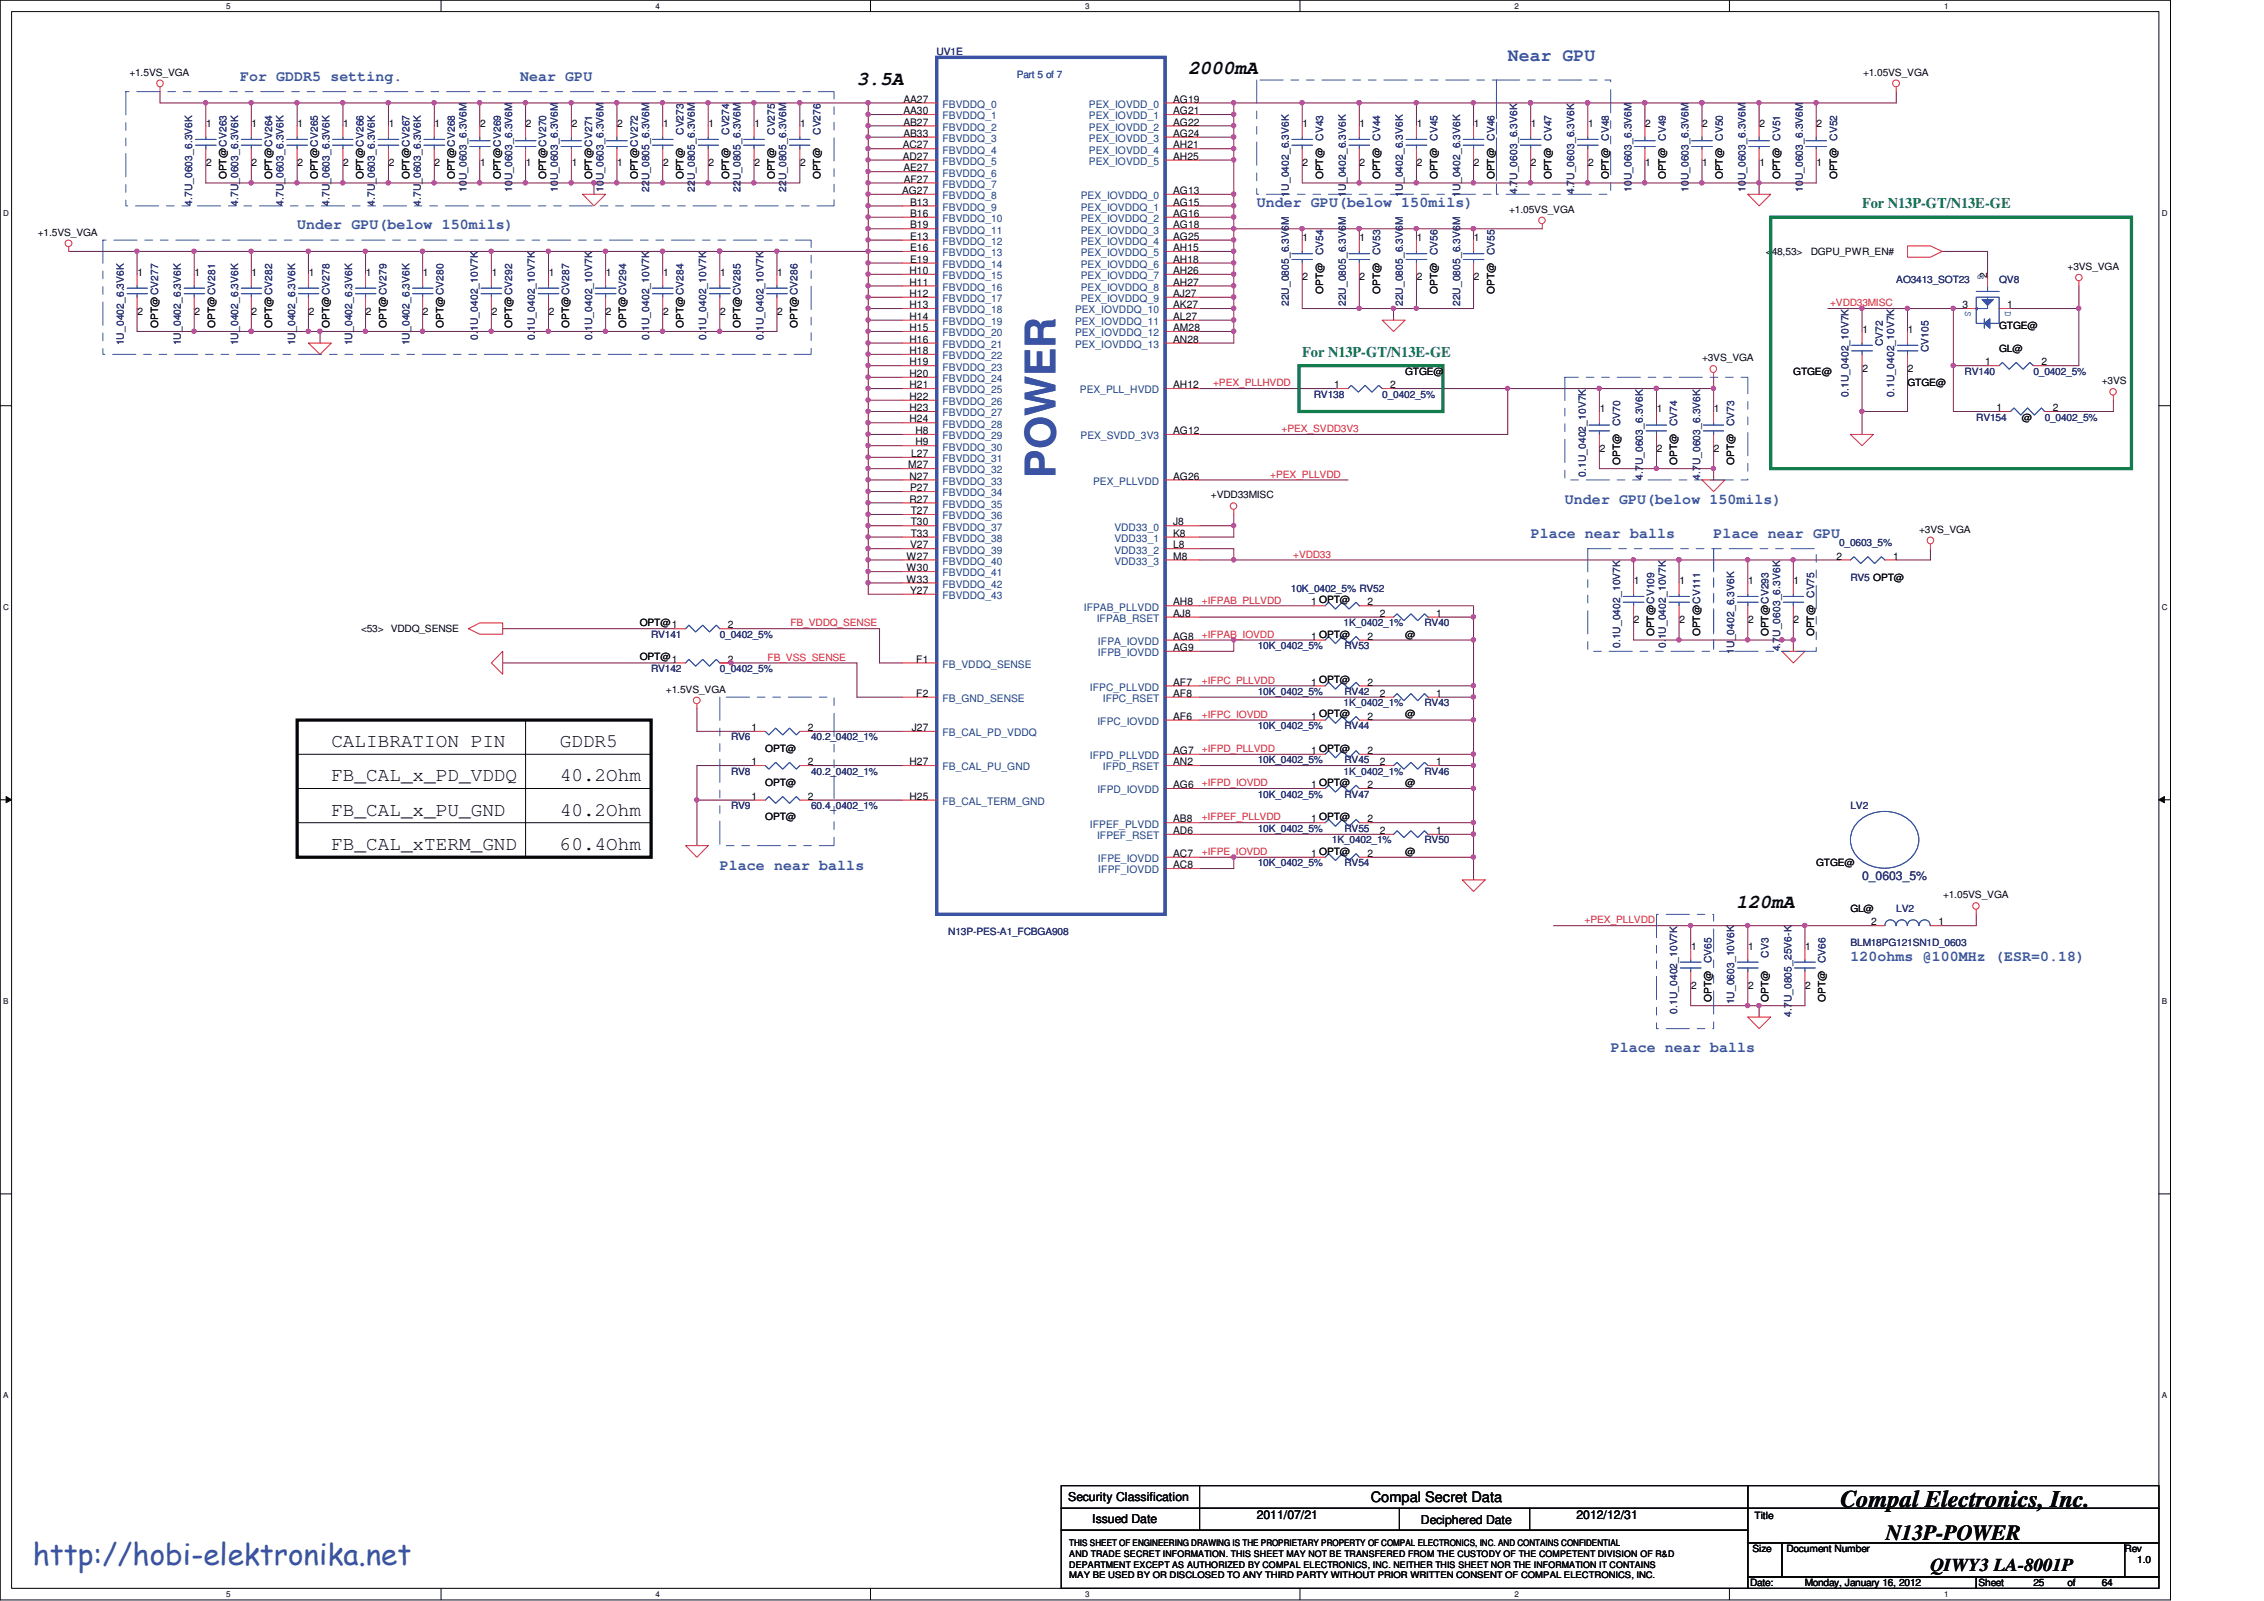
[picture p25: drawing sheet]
<svg xmlns="http://www.w3.org/2000/svg" width="297mm" height="210mm" viewBox="0 0 297 210" stroke-linecap="round" stroke-linejoin="round" font-family="sans-serif">
<defs><g id="words">
<text font-size="5.5" fill="#3a53a4" x="138.5" y="62.6" transform="rotate(-90 138.5 62.6)">POWER</text>
<text font-size="3.9" fill="#3953a4" x="4.3" y="205.2">http://hobi-elektronika.net</text>
<text font-size="3.1" fill="#040505" x="241.5" y="197.7">Compal Electronics, Inc.</text>
<text font-size="2.8" fill="#040505" x="247.4" y="201.9">N13P-POWER</text>
<g font-size="2.5" fill="#040505">
<text x="112.4" y="11.1">3.5A</text>
<text x="155.9" y="9.6">2000mA</text>
<text x="43.5" y="98">CALIBRATION PIN</text>
<text x="73.4" y="98">GDDR5</text>
<text x="43.5" y="102.5">FB_CAL_x_PD_VDDQ</text>
<text x="43.5" y="107">FB_CAL_x_PU_GND</text>
<text x="73.4" y="102.5">40.2Ohm</text>
<text x="73.4" y="107">40.2Ohm</text>
<text x="43.5" y="111.5">FB_CAL_xTERM_GND</text>
<text x="73.4" y="111.5">60.4Ohm</text>
<text x="227.8" y="119">120mA</text>
</g>
<text font-size="2.4" fill="#3a53a4" x="197.8" y="8">Near GPU</text>
<text font-size="2.4" fill="#040505" x="253.3" y="206">QIWY3 LA-8001P</text>
<g font-size="1.9" fill="#3a53a4">
<text x="31.5" y="10.6">For GDDR5 setting.</text>
<text x="68.2" y="10.6">Near GPU</text>
<text x="164.9" y="27.1">Under GPU(below 150mils)</text>
<text x="39" y="30.1">Under GPU(below 150mils)</text>
<text x="200.8" y="70.6">Place near balls</text>
<text x="205.3" y="66.1">Under GPU(below 150mils)</text>
<text x="224.8" y="70.6">Place near GPU</text>
<text x="94.4" y="114">Place near balls</text>
<text x="242.8" y="126">120ohms @100MHz (ESR=0.18)</text>
<text x="211.3" y="138">Place near balls</text>
</g>
<g font-size="1.9" fill="#0a8141">
<text x="244.3" y="27.3">For N13P-GT/N13E-GE</text>
<text x="170.9" y="46.8">For N13P-GT/N13E-GE</text>
</g>
<text font-size="1.9" fill="#040505" x="179.9" y="197">Compal Secret Data</text>
<text font-size="1.6" fill="#2d2d72" x="244.3" y="115.4">0_0603_5%</text>
<g font-size="1.6" fill="#040505">
<text x="140.2" y="196.9">Security Classification</text>
<text x="143.3" y="199.7">Issued Date</text>
<text x="164.9" y="199.3">2011/07/21</text>
<text x="186.4" y="199.9">Deciphered Date</text>
<text x="206.8" y="199.3">2012/12/31</text>
</g>
<g font-size="1.4" fill="#040505">
<text x="27" y="16.6">1</text>
<text x="33" y="16.6">1</text>
<text x="39" y="16.6">1</text>
<text x="45" y="16.6">1</text>
<text x="51" y="16.6">1</text>
<text x="57" y="16.6">1</text>
<text x="63" y="16.6">2</text>
<text x="69" y="16.6">2</text>
<text x="75" y="16.6">2</text>
<text x="81" y="16.6">2</text>
<text x="87" y="16.6">1</text>
<text x="93" y="16.6">1</text>
<text x="99" y="16.6">1</text>
<text x="105" y="16.6">1</text>
<text x="118.5" y="13.5">AA27</text>
<text x="118.5" y="15">AA30</text>
<text x="118.5" y="16.5">AB27</text>
<text x="118.5" y="17.9">AB33</text>
<text x="153.9" y="13.5">AG19</text>
<text x="153.9" y="15">AG21</text>
<text x="153.9" y="16.5">AG22</text>
<text x="153.9" y="17.9">AG24</text>
<text x="170.9" y="16.6">1</text>
<text x="178.4" y="16.6">1</text>
<text x="185.9" y="16.6">1</text>
<text x="193.4" y="16.6">1</text>
<text x="200.9" y="16.6">1</text>
<text x="208.4" y="16.6">1</text>
<text x="215.9" y="16.6">2</text>
<text x="223.3" y="16.6">2</text>
<text x="230.8" y="16.6">2</text>
<text x="238.3" y="16.6">2</text>
<text x="27" y="21.8">2</text>
<text x="33" y="21.8">2</text>
<text x="39" y="21.8">2</text>
<text x="45" y="21.8">2</text>
<text x="51" y="21.8">2</text>
<text x="57" y="21.8">2</text>
<text x="63" y="21.8">1</text>
<text x="69" y="21.8">1</text>
<text x="75" y="21.8">1</text>
<text x="81" y="21.8">1</text>
<text x="87" y="21.8">2</text>
<text x="93" y="21.8">2</text>
<text x="99" y="21.8">2</text>
<text x="105" y="21.8">2</text>
<text x="118.4" y="19.5">AC27</text>
<text x="118.4" y="21">AD27</text>
<text x="118.5" y="22.5">AE27</text>
<text x="118.6" y="24">AF27</text>
<text x="153.9" y="19.5">AH21</text>
<text x="153.9" y="21">AH25</text>
<text x="170.9" y="21.8">2</text>
<text x="178.4" y="21.8">2</text>
<text x="185.9" y="21.8">2</text>
<text x="193.4" y="21.8">2</text>
<text x="200.9" y="21.8">2</text>
<text x="208.4" y="21.8">2</text>
<text x="215.9" y="21.8">1</text>
<text x="223.3" y="21.8">1</text>
<text x="230.8" y="21.8">1</text>
<text x="238.3" y="21.8">1</text>
<text x="118.4" y="25.4">AG27</text>
<text x="119.4" y="27">B13</text>
<text x="119.4" y="28.4">B16</text>
<text x="119.4" y="30">B19</text>
<text x="153.9" y="25.4">AG13</text>
<text x="153.9" y="27">AG15</text>
<text x="153.9" y="28.4">AG16</text>
<text x="153.9" y="30">AG18</text>
<text x="119.3" y="35.9">H10</text>
<text x="119.4" y="31.4">E13</text>
<text x="119.4" y="32.9">E16</text>
<text x="119.4" y="34.5">E19</text>
<text x="153.9" y="31.4">AG25</text>
<text x="153.9" y="32.9">AH15</text>
<text x="153.9" y="34.5">AH18</text>
<text x="153.9" y="35.9">AH26</text>
<text x="170.9" y="31.6">1</text>
<text x="178.4" y="31.6">1</text>
<text x="185.9" y="31.6">1</text>
<text x="193.4" y="31.6">1</text>
<text x="18" y="36.1">1</text>
<text x="18" y="41.3">2</text>
<text x="25.5" y="36.1">1</text>
<text x="25.5" y="41.3">2</text>
<text x="33" y="36.1">1</text>
<text x="33" y="41.3">2</text>
<text x="40.5" y="36.1">1</text>
<text x="40.5" y="41.3">2</text>
<text x="48" y="36.1">1</text>
<text x="48" y="41.3">2</text>
<text x="55.5" y="36.1">1</text>
<text x="55.5" y="41.3">2</text>
<text x="64.5" y="36.1">1</text>
<text x="64.5" y="41.3">2</text>
<text x="72" y="36.1">1</text>
<text x="72" y="41.3">2</text>
<text x="79.5" y="36.1">1</text>
<text x="79.5" y="41.3">2</text>
<text x="87" y="36.1">1</text>
<text x="87" y="41.3">2</text>
<text x="94.5" y="36.1">1</text>
<text x="94.5" y="41.3">2</text>
<text x="102" y="36.1">1</text>
<text x="102" y="41.3">2</text>
<text x="119.3" y="37.5">H11</text>
<text x="119.3" y="38.9">H12</text>
<text x="119.3" y="40.4">H13</text>
<text x="119.3" y="41.9">H14</text>
<text x="153.9" y="40.4">AK27</text>
<text x="153.9" y="41.9">AL27</text>
<text x="153.9" y="37.5">AH27</text>
<text x="153.9" y="38.9">AJ27</text>
<text x="170.9" y="36.8">2</text>
<text x="178.4" y="36.8">2</text>
<text x="185.9" y="36.8">2</text>
<text x="193.4" y="36.8">2</text>
<text x="257.5" y="40.4">3</text>
<text x="260.7" y="36.4" transform="rotate(-90 260.7 36.4)">2</text>
<text x="263.4" y="40.4">1</text>
<text x="119.3" y="43.4">H15</text>
<text x="119.3" y="45">H16</text>
<text x="119.3" y="46.4">H18</text>
<text x="119.3" y="47.9">H19</text>
<text x="153.9" y="43.4">AM28</text>
<text x="153.9" y="45">AN28</text>
<text x="244.3" y="43.6">1</text>
<text x="250.3" y="43.6">1</text>
<text x="260.5" y="47.9">1</text>
<text x="267.8" y="47.9">2</text>
<text x="119.3" y="49.4">H20</text>
<text x="119.3" y="50.9">H21</text>
<text x="119.3" y="52.4">H22</text>
<text x="119.3" y="53.9">H23</text>
<text x="153.9" y="50.9">AH12</text>
<text x="175" y="50.9">1</text>
<text x="182.4" y="50.9">2</text>
<text x="244.3" y="48.8">2</text>
<text x="250.3" y="48.8">2</text>
<text x="262" y="53.9">1</text>
<text x="269.3" y="53.9">2</text>
<text x="119.3" y="55.4">H24</text>
<text x="119.5" y="59.9">L27</text>
<text x="120.1" y="56.9">H8</text>
<text x="120.1" y="58.4">H9</text>
<text x="153.9" y="56.9">AG12</text>
<text x="209.9" y="54.1">1</text>
<text x="209.9" y="59.3">2</text>
<text x="217.4" y="54.1">1</text>
<text x="217.4" y="59.3">2</text>
<text x="224.9" y="54.1">1</text>
<text x="224.9" y="59.3">2</text>
<text x="119.2" y="61.4">M27</text>
<text x="119.3" y="62.9">N27</text>
<text x="119.3" y="65.9">R27</text>
<text x="119.4" y="64.4">P27</text>
<text x="153.9" y="62.9">AG26</text>
<text x="119.4" y="71.9">V27</text>
<text x="119.5" y="67.4">T27</text>
<text x="119.5" y="68.9">T30</text>
<text x="119.5" y="70.4">T33</text>
<text x="153.9" y="68.9">J8</text>
<text x="153.9" y="70.4">K8</text>
<text x="153.9" y="71.9">L8</text>
<text x="119" y="73.4">W27</text>
<text x="119" y="74.9">W30</text>
<text x="119" y="76.4">W33</text>
<text x="119.4" y="77.9">Y27</text>
<text x="153.9" y="73.4">M8</text>
<text x="214.4" y="76.6">1</text>
<text x="220.3" y="76.6">1</text>
<text x="229.4" y="76.6">1</text>
<text x="235.3" y="76.6">1</text>
<text x="241" y="73.4">2</text>
<text x="248.4" y="73.4">1</text>
<text x="95.5" y="82.4">2</text>
<text x="153.9" y="79.4">AH8</text>
<text x="153.9" y="83.9">AG8</text>
<text x="153.9" y="80.9">AJ8</text>
<text x="172" y="79.4">1 OPT@</text>
<text x="172" y="83.9">1 OPT@</text>
<text x="179.4" y="79.4">2</text>
<text x="179.4" y="83.9">2</text>
<text x="181" y="80.9">2</text>
<text x="188.4" y="80.9">1</text>
<text x="214.4" y="81.7">2</text>
<text x="220.3" y="81.7">2</text>
<text x="229.4" y="81.7">2</text>
<text x="235.3" y="81.7">2</text>
<text x="95.5" y="86.9">2</text>
<text x="120.2" y="86.9">F1</text>
<text x="153.9" y="89.9">AF7</text>
<text x="153.9" y="85.4">AG9</text>
<text x="172" y="89.9">1 OPT@</text>
<text x="179.4" y="89.9">2</text>
<text x="98.6" y="95.9">1</text>
<text x="106" y="95.9">2</text>
<text x="119.6" y="95.9">J27</text>
<text x="120.2" y="91.4">F2</text>
<text x="153.9" y="94.4">AF6</text>
<text x="153.9" y="91.4">AF8</text>
<text x="172" y="94.4">1 OPT@</text>
<text x="179.4" y="94.4">2</text>
<text x="181" y="91.4">2</text>
<text x="188.4" y="91.4">1</text>
<text x="98.6" y="100.4">1</text>
<text x="106" y="100.4">2</text>
<text x="119.3" y="100.4">H27</text>
<text x="153.9" y="98.9">AG7</text>
<text x="153.9" y="100.4">AN2</text>
<text x="172" y="98.9">1 OPT@</text>
<text x="179.4" y="98.9">2</text>
<text x="181" y="100.4">2</text>
<text x="188.4" y="100.4">1</text>
<text x="98.6" y="104.9">1</text>
<text x="106" y="104.9">2</text>
<text x="119.3" y="104.9">H25</text>
<text x="153.9" y="107.9">AB8</text>
<text x="153.9" y="103.4">AG6</text>
<text x="172" y="107.9">1 OPT@</text>
<text x="172" y="103.4">1 OPT@</text>
<text x="179.4" y="107.9">2</text>
<text x="179.4" y="103.4">2</text>
<text x="153.9" y="109.4">AD6</text>
<text x="153.9" y="113.9">AC8</text>
<text x="153.9" y="112.4">AC7</text>
<text x="172" y="112.4">1 OPT@</text>
<text x="179.4" y="112.4">2</text>
<text x="181" y="109.4">2</text>
<text x="188.4" y="109.4">1</text>
<text x="221.9" y="124.5">1</text>
<text x="229.4" y="124.5">1</text>
<text x="236.9" y="124.5">1</text>
<text x="245.5" y="121.4">2</text>
<text x="254.3" y="121.4">1</text>
<text x="221.9" y="129.7">2</text>
<text x="229.4" y="129.7">2</text>
<text x="236.9" y="129.7">2</text>
</g>
<g font-size="1.4" fill="#1d437e">
<text x="123.7" y="14.1">FBVDDQ_0</text>
<text x="123.7" y="15.7">FBVDDQ_1</text>
<text x="123.7" y="17.1">FBVDDQ_2</text>
<text x="142.9" y="14.1">PEX_IOVDD_0</text>
<text x="142.9" y="15.7">PEX_IOVDD_1</text>
<text x="142.9" y="17.1">PEX_IOVDD_2</text>
<text x="123.7" y="18.6">FBVDDQ_3</text>
<text x="123.7" y="20.1">FBVDDQ_4</text>
<text x="123.7" y="21.6">FBVDDQ_5</text>
<text x="123.7" y="23.2">FBVDDQ_6</text>
<text x="142.9" y="18.6">PEX_IOVDD_3</text>
<text x="142.9" y="20.1">PEX_IOVDD_4</text>
<text x="142.9" y="21.6">PEX_IOVDD_5</text>
<text x="123.7" y="24.6">FBVDDQ_7</text>
<text x="123.7" y="26.1">FBVDDQ_8</text>
<text x="123.7" y="27.6">FBVDDQ_9</text>
<text x="123.7" y="29.1">FBVDDQ_10</text>
<text x="141.8" y="26.1">PEX_IOVDDQ_0</text>
<text x="141.8" y="27.6">PEX_IOVDDQ_1</text>
<text x="141.8" y="29.1">PEX_IOVDDQ_2</text>
<text x="123.7" y="30.6">FBVDDQ_11</text>
<text x="123.7" y="32.1">FBVDDQ_12</text>
<text x="123.7" y="33.6">FBVDDQ_13</text>
<text x="123.7" y="35.1">FBVDDQ_14</text>
<text x="141.8" y="30.6">PEX_IOVDDQ_3</text>
<text x="141.8" y="32.1">PEX_IOVDDQ_4</text>
<text x="141.8" y="33.6">PEX_IOVDDQ_5</text>
<text x="141.8" y="35.1">PEX_IOVDDQ_6</text>
<text x="123.7" y="36.6">FBVDDQ_15</text>
<text x="123.7" y="38.1">FBVDDQ_16</text>
<text x="123.7" y="39.6">FBVDDQ_17</text>
<text x="123.7" y="41.1">FBVDDQ_18</text>
<text x="141.1" y="41.1">PEX_IOVDDQ_10</text>
<text x="141.8" y="36.6">PEX_IOVDDQ_7</text>
<text x="141.8" y="38.1">PEX_IOVDDQ_8</text>
<text x="141.8" y="39.6">PEX_IOVDDQ_9</text>
<text x="123.7" y="42.6">FBVDDQ_19</text>
<text x="123.7" y="44.1">FBVDDQ_20</text>
<text x="123.7" y="45.6">FBVDDQ_21</text>
<text x="123.7" y="47.1">FBVDDQ_22</text>
<text x="141.1" y="42.6">PEX_IOVDDQ_11</text>
<text x="141.1" y="44.1">PEX_IOVDDQ_12</text>
<text x="141.1" y="45.6">PEX_IOVDDQ_13</text>
<text x="123.7" y="48.6">FBVDDQ_23</text>
<text x="123.7" y="50.1">FBVDDQ_24</text>
<text x="123.7" y="51.6">FBVDDQ_25</text>
<text x="123.7" y="53.1">FBVDDQ_26</text>
<text x="141.7" y="51.6">PEX_PLL_HVDD</text>
<text x="123.7" y="54.6">FBVDDQ_27</text>
<text x="123.7" y="56.1">FBVDDQ_28</text>
<text x="123.7" y="57.6">FBVDDQ_29</text>
<text x="123.7" y="59.1">FBVDDQ_30</text>
<text x="141.8" y="57.6">PEX_SVDD_3V3</text>
<text x="123.7" y="60.6">FBVDDQ_31</text>
<text x="123.7" y="62.1">FBVDDQ_32</text>
<text x="123.7" y="63.6">FBVDDQ_33</text>
<text x="123.7" y="65.1">FBVDDQ_34</text>
<text x="143.4" y="63.6">PEX_PLLVDD</text>
<text x="123.7" y="66.6">FBVDDQ_35</text>
<text x="123.7" y="68.1">FBVDDQ_36</text>
<text x="123.7" y="69.6">FBVDDQ_37</text>
<text x="123.7" y="71.1">FBVDDQ_38</text>
<text x="146.2" y="69.6">VDD33_0</text>
<text x="146.2" y="71.1">VDD33_1</text>
<text x="123.7" y="72.6">FBVDDQ_39</text>
<text x="123.7" y="74.1">FBVDDQ_40</text>
<text x="123.7" y="75.6">FBVDDQ_41</text>
<text x="123.7" y="77.1">FBVDDQ_42</text>
<text x="146.2" y="72.6">VDD33_2</text>
<text x="146.2" y="74.1">VDD33_3</text>
<text x="123.7" y="78.6">FBVDDQ_43</text>
<text x="142.2" y="80.1">IFPAB_PLLVDD</text>
<text x="143.9" y="81.6">IFPAB_RSET</text>
<text x="123.7" y="87.6">FB_VDDQ_SENSE</text>
<text x="144.1" y="84.6">IFPA_IOVDD</text>
<text x="144.1" y="86.1">IFPB_IOVDD</text>
<text x="123.7" y="92.1">FB_GND_SENSE</text>
<text x="143" y="90.6">IFPC_PLLVDD</text>
<text x="144" y="95.1">IFPC_IOVDD</text>
<text x="144.7" y="92.1">IFPC_RSET</text>
<text x="123.7" y="96.6">FB_CAL_PD_VDDQ</text>
<text x="123.7" y="101">FB_CAL_PU_GND</text>
<text x="143" y="99.6">IFPD_PLLVDD</text>
<text x="144.7" y="101">IFPD_RSET</text>
<text x="123.7" y="105.6">FB_CAL_TERM_GND</text>
<text x="144" y="104.1">IFPD_IOVDD</text>
<text x="143" y="108.5">IFPEF_PLVDD</text>
<text x="143.9" y="110.1">IFPEF_RSET</text>
<text x="144.1" y="113.1">IFPE_IOVDD</text>
<text x="144.1" y="114.6">IFPF_IOVDD</text>
</g>
<g font-size="1.3" fill="#040505">
<text x="17" y="9.9">+1.5VS_VGA</text>
<text x="244.4" y="9.9">+1.05VS_VGA</text>
<text x="29.7" y="23.5" transform="rotate(-90 29.7 23.5)">OPT@CV263</text>
<text x="35.7" y="23.5" transform="rotate(-90 35.7 23.5)">OPT@CV264</text>
<text x="41.7" y="23.5" transform="rotate(-90 41.7 23.5)">OPT@CV265</text>
<text x="47.7" y="23.5" transform="rotate(-90 47.7 23.5)">OPT@CV266</text>
<text x="53.7" y="23.5" transform="rotate(-90 53.7 23.5)">OPT@CV267</text>
<text x="59.7" y="23.5" transform="rotate(-90 59.7 23.5)">OPT@CV268</text>
<text x="65.7" y="23.5" transform="rotate(-90 65.7 23.5)">OPT@CV269</text>
<text x="71.7" y="23.5" transform="rotate(-90 71.7 23.5)">OPT@CV270</text>
<text x="77.7" y="23.5" transform="rotate(-90 77.7 23.5)">OPT@CV271</text>
<text x="83.7" y="23.5" transform="rotate(-90 83.7 23.5)">OPT@CV272</text>
<text x="89.7" y="23.5" transform="rotate(-90 89.7 23.5)">OPT@</text>
<text x="95.7" y="23.5" transform="rotate(-90 95.7 23.5)">OPT@</text>
<text x="101.6" y="23.5" transform="rotate(-90 101.6 23.5)">OPT@</text>
<text x="107.7" y="23.5" transform="rotate(-90 107.7 23.5)">OPT@</text>
<text x="173.6" y="23.5" transform="rotate(-90 173.6 23.5)">OPT@</text>
<text x="181.1" y="23.5" transform="rotate(-90 181.1 23.5)">OPT@</text>
<text x="188.6" y="23.5" transform="rotate(-90 188.6 23.5)">OPT@</text>
<text x="196.1" y="23.5" transform="rotate(-90 196.1 23.5)">OPT@</text>
<text x="203.6" y="23.5" transform="rotate(-90 203.6 23.5)">OPT@</text>
<text x="211.1" y="23.5" transform="rotate(-90 211.1 23.5)">OPT@</text>
<text x="218.6" y="23.5" transform="rotate(-90 218.6 23.5)">OPT@</text>
<text x="226.1" y="23.5" transform="rotate(-90 226.1 23.5)">OPT@</text>
<text x="233.5" y="23.5" transform="rotate(-90 233.5 23.5)">OPT@</text>
<text x="241" y="23.5" transform="rotate(-90 241 23.5)">OPT@</text>
<text x="198" y="27.9">+1.05VS_VGA</text>
<text x="4.9" y="30.9">+1.5VS_VGA</text>
<text x="231.7" y="33.4">&lt;48,53&gt;</text>
<text x="237.6" y="33.4">DGPU_PWR_EN#</text>
<text x="271.3" y="35.4">+3VS_VGA</text>
<text x="173.6" y="38.5" transform="rotate(-90 173.6 38.5)">OPT@</text>
<text x="181.1" y="38.5" transform="rotate(-90 181.1 38.5)">OPT@</text>
<text x="188.6" y="38.5" transform="rotate(-90 188.6 38.5)">OPT@</text>
<text x="196.1" y="38.5" transform="rotate(-90 196.1 38.5)">OPT@</text>
<text x="20.7" y="43" transform="rotate(-90 20.7 43)">OPT@ CV277</text>
<text x="28.2" y="43" transform="rotate(-90 28.2 43)">OPT@ CV281</text>
<text x="35.7" y="43" transform="rotate(-90 35.7 43)">OPT@ CV282</text>
<text x="43.2" y="43" transform="rotate(-90 43.2 43)">OPT@ CV278</text>
<text x="50.7" y="43" transform="rotate(-90 50.7 43)">OPT@ CV279</text>
<text x="58.2" y="43" transform="rotate(-90 58.2 43)">OPT@ CV280</text>
<text x="67.2" y="43" transform="rotate(-90 67.2 43)">OPT@ CV292</text>
<text x="74.7" y="43" transform="rotate(-90 74.7 43)">OPT@ CV287</text>
<text x="82.2" y="43" transform="rotate(-90 82.2 43)">OPT@ CV294</text>
<text x="89.7" y="43" transform="rotate(-90 89.7 43)">OPT@ CV284</text>
<text x="97.2" y="43" transform="rotate(-90 97.2 43)">OPT@ CV285</text>
<text x="104.6" y="43" transform="rotate(-90 104.6 43)">OPT@ CV286</text>
<text x="223.3" y="47.4">+3VS_VGA</text>
<text x="262.3" y="43.2">GTGE@</text>
<text x="262.3" y="46.2">GL@</text>
<text x="184.4" y="49.1">GTGE@</text>
<text x="235.3" y="49.1">GTGE@</text>
<text x="250.3" y="50.7">GTGE@</text>
<text x="275.8" y="50.4">+3VS</text>
<text x="265.3" y="55.2">@</text>
<text x="158.9" y="65.4">+VDD33MISC</text>
<text x="212.6" y="61" transform="rotate(-90 212.6 61)">OPT@</text>
<text x="220" y="61" transform="rotate(-90 220 61)">OPT@</text>
<text x="227.5" y="61" transform="rotate(-90 227.5 61)">OPT@</text>
<text x="251.8" y="69.8">+3VS_VGA</text>
<text x="47.4" y="82.9">&lt;53&gt; VDDQ_SENSE</text>
<text x="83.9" y="82.1">OPT@1</text>
<text x="184.4" y="83.6">@</text>
<text x="217" y="83.5" transform="rotate(-90 217 83.5)">OPT@CV109</text>
<text x="223.1" y="83.5" transform="rotate(-90 223.1 83.5)">OPT@CV111</text>
<text x="232" y="83.5" transform="rotate(-90 232 83.5)">OPT@CV293</text>
<text x="238" y="83.5" transform="rotate(-90 238 83.5)">OPT@</text>
<text x="83.9" y="86.6">OPT@1</text>
<text x="87.4" y="90.8">+1.5VS_VGA</text>
<text x="184.4" y="94.1">@</text>
<text x="100.4" y="98.6">OPT@</text>
<text x="100.4" y="107.6">OPT@</text>
<text x="100.4" y="103.1">OPT@</text>
<text x="184.4" y="103.1">@</text>
<text x="184.4" y="112.1">@</text>
<text x="238.3" y="113.6">GTGE@</text>
<text x="242.8" y="119.6">GL@</text>
<text x="254.9" y="117.8">+1.05VS_VGA</text>
<text x="224.5" y="131.4" transform="rotate(-90 224.5 131.4)">OPT@</text>
<text x="232" y="131.4" transform="rotate(-90 232 131.4)">OPT@</text>
<text x="239.5" y="131.4" transform="rotate(-90 239.5 131.4)">OPT@</text>
<text x="229.9" y="203.5">Size</text>
<text x="230.2" y="199.2">Title</text>
<text x="234.4" y="203.5">Document Number</text>
<text x="278.8" y="203.5">Rev</text>
<text x="229.6" y="208">Date:</text>
<text x="236.8" y="208">Monday, January 16, 2012</text>
<text x="259.6" y="208">Sheet</text>
<text x="266.8" y="208">25</text>
<text x="271.3" y="208">of</text>
<text x="275.8" y="208">64</text>
<text x="280.4" y="205">1.0</text>
</g>
<g font-size="1.3" fill="#2d2d72">
<text x="122.9" y="7.2">UV1E</text>
<text x="89.7" y="17.7" transform="rotate(-90 89.7 17.7)">CV273</text>
<text x="95.7" y="17.7" transform="rotate(-90 95.7 17.7)">CV274</text>
<text x="101.6" y="17.7" transform="rotate(-90 101.6 17.7)">CV275</text>
<text x="107.7" y="17.7" transform="rotate(-90 107.7 17.7)">CV276</text>
<text x="173.6" y="18.5" transform="rotate(-90 173.6 18.5)">CV43</text>
<text x="181.1" y="18.5" transform="rotate(-90 181.1 18.5)">CV44</text>
<text x="188.6" y="18.5" transform="rotate(-90 188.6 18.5)">CV45</text>
<text x="196.1" y="18.5" transform="rotate(-90 196.1 18.5)">CV46</text>
<text x="203.6" y="18.5" transform="rotate(-90 203.6 18.5)">CV47</text>
<text x="211.1" y="18.5" transform="rotate(-90 211.1 18.5)">CV48</text>
<text x="218.6" y="18.5" transform="rotate(-90 218.6 18.5)">CV49</text>
<text x="226.1" y="18.5" transform="rotate(-90 226.1 18.5)">CV50</text>
<text x="233.5" y="18.5" transform="rotate(-90 233.5 18.5)">CV51</text>
<text x="241" y="18.5" transform="rotate(-90 241 18.5)">CV52</text>
<text x="25.2" y="27" transform="rotate(-90 25.2 27)">4.7U_0603_6.3V6K</text>
<text x="31.2" y="27" transform="rotate(-90 31.2 27)">4.7U_0603_6.3V6K</text>
<text x="37.2" y="27" transform="rotate(-90 37.2 27)">4.7U_0603_6.3V6K</text>
<text x="43.2" y="27" transform="rotate(-90 43.2 27)">4.7U_0603_6.3V6K</text>
<text x="49.2" y="27" transform="rotate(-90 49.2 27)">4.7U_0603_6.3V6K</text>
<text x="55.2" y="27" transform="rotate(-90 55.2 27)">4.7U_0603_6.3V6K</text>
<text x="61.2" y="25.2" transform="rotate(-90 61.2 25.2)">10U_0603_6.3V6M</text>
<text x="67.2" y="25.2" transform="rotate(-90 67.2 25.2)">10U_0603_6.3V6M</text>
<text x="73.2" y="25.2" transform="rotate(-90 73.2 25.2)">10U_0603_6.3V6M</text>
<text x="79.2" y="25.2" transform="rotate(-90 79.2 25.2)">10U_0603_6.3V6M</text>
<text x="85.2" y="25.2" transform="rotate(-90 85.2 25.2)">22U_0805_6.3V6M</text>
<text x="91.2" y="25.2" transform="rotate(-90 91.2 25.2)">22U_0805_6.3V6M</text>
<text x="97.2" y="25.2" transform="rotate(-90 97.2 25.2)">22U_0805_6.3V6M</text>
<text x="103.2" y="25.2" transform="rotate(-90 103.2 25.2)">22U_0805_6.3V6M</text>
<text x="169.1" y="25.8" transform="rotate(-90 169.1 25.8)">1U_0402_6.3V6K</text>
<text x="176.6" y="25.8" transform="rotate(-90 176.6 25.8)">1U_0402_6.3V6K</text>
<text x="184.1" y="25.8" transform="rotate(-90 184.1 25.8)">1U_0402_6.3V6K</text>
<text x="191.6" y="25.8" transform="rotate(-90 191.6 25.8)">1U_0402_6.3V6K</text>
<text x="199" y="25.5" transform="rotate(-90 199 25.5)">4.7U_0603_6.3V6K</text>
<text x="206.5" y="25.5" transform="rotate(-90 206.5 25.5)">4.7U_0603_6.3V6K</text>
<text x="214" y="25.2" transform="rotate(-90 214 25.2)">10U_0603_6.3V6M</text>
<text x="221.5" y="25.2" transform="rotate(-90 221.5 25.2)">10U_0603_6.3V6M</text>
<text x="229" y="25.2" transform="rotate(-90 229 25.2)">10U_0603_6.3V6M</text>
<text x="236.5" y="25.2" transform="rotate(-90 236.5 25.2)">10U_0603_6.3V6M</text>
<text x="173.6" y="33.4" transform="rotate(-90 173.6 33.4)">CV54</text>
<text x="181.1" y="33.4" transform="rotate(-90 181.1 33.4)">CV53</text>
<text x="188.6" y="33.4" transform="rotate(-90 188.6 33.4)">CV56</text>
<text x="196.1" y="33.4" transform="rotate(-90 196.1 33.4)">CV55</text>
<text x="169.1" y="40.2" transform="rotate(-90 169.1 40.2)">22U_0805_6.3V6M</text>
<text x="176.6" y="40.2" transform="rotate(-90 176.6 40.2)">22U_0805_6.3V6M</text>
<text x="184.1" y="40.2" transform="rotate(-90 184.1 40.2)">22U_0805_6.3V6M</text>
<text x="191.6" y="40.2" transform="rotate(-90 191.6 40.2)">22U_0805_6.3V6M</text>
<text x="248.8" y="37.2">AO3413_SOT23</text>
<text x="262.3" y="37.2">QV8</text>
<text x="16.3" y="45.3" transform="rotate(-90 16.3 45.3)">1U_0402_6.3V6K</text>
<text x="23.7" y="45.3" transform="rotate(-90 23.7 45.3)">1U_0402_6.3V6K</text>
<text x="31.2" y="45.3" transform="rotate(-90 31.2 45.3)">1U_0402_6.3V6K</text>
<text x="38.7" y="45.3" transform="rotate(-90 38.7 45.3)">1U_0402_6.3V6K</text>
<text x="46.2" y="45.3" transform="rotate(-90 46.2 45.3)">1U_0402_6.3V6K</text>
<text x="53.7" y="45.3" transform="rotate(-90 53.7 45.3)">1U_0402_6.3V6K</text>
<text x="62.7" y="44.5" transform="rotate(-90 62.7 44.5)">0.1U_0402_10V7K</text>
<text x="70.2" y="44.5" transform="rotate(-90 70.2 44.5)">0.1U_0402_10V7K</text>
<text x="77.7" y="44.5" transform="rotate(-90 77.7 44.5)">0.1U_0402_10V7K</text>
<text x="85.2" y="44.5" transform="rotate(-90 85.2 44.5)">0.1U_0402_10V7K</text>
<text x="92.7" y="44.5" transform="rotate(-90 92.7 44.5)">0.1U_0402_10V7K</text>
<text x="100.2" y="44.5" transform="rotate(-90 100.2 44.5)">0.1U_0402_10V7K</text>
<text x="247" y="45.4" transform="rotate(-90 247 45.4)">CV72</text>
<text x="253" y="46.2" transform="rotate(-90 253 46.2)">CV105</text>
<text x="172.4" y="52.2">RV138</text>
<text x="181.4" y="52.2">0_0402_5%</text>
<text x="242.5" y="52" transform="rotate(-90 242.5 52)">0.1U_0402_10V7K</text>
<text x="248.5" y="52" transform="rotate(-90 248.5 52)">0.1U_0402_10V7K</text>
<text x="257.8" y="49.1">RV140</text>
<text x="266.8" y="49.1">0_0402_5%</text>
<text x="212.6" y="55.9" transform="rotate(-90 212.6 55.9)">CV70</text>
<text x="220" y="55.9" transform="rotate(-90 220 55.9)">CV74</text>
<text x="227.5" y="55.9" transform="rotate(-90 227.5 55.9)">CV73</text>
<text x="259.3" y="55.2">RV154</text>
<text x="268.3" y="55.2">0_0402_5%</text>
<text x="208.1" y="62.5" transform="rotate(-90 208.1 62.5)">0.1U_0402_10V7K</text>
<text x="215.6" y="62.9" transform="rotate(-90 215.6 62.9)">4.7U_0603_6.3V6K</text>
<text x="223.1" y="62.9" transform="rotate(-90 223.1 62.9)">4.7U_0603_6.3V6K</text>
<text x="241.3" y="71.6">0_0603_5%</text>
<text x="169.4" y="77.6">10K_0402_5% RV52</text>
<text x="242.8" y="76.2">RV5 OPT@</text>
<text x="85.4" y="83.6">RV141</text>
<text x="94.4" y="83.6">0_0402_5%</text>
<text x="176.3" y="82.1">1K_0402_1%</text>
<text x="186.9" y="82.1">RV40</text>
<text x="238" y="78.4" transform="rotate(-90 238 78.4)">CV75</text>
<text x="85.4" y="88.1">RV142</text>
<text x="94.4" y="88.1">0_0402_5%</text>
<text x="165" y="85.1">10K_0402_5%</text>
<text x="176.4" y="85.1">RV53</text>
<text x="212.6" y="85" transform="rotate(-90 212.6 85)">0.1U_0402_10V7K</text>
<text x="218.6" y="85" transform="rotate(-90 218.6 85)">0.1U_0402_10V7K</text>
<text x="227.5" y="85.7" transform="rotate(-90 227.5 85.7)">1U_0402_6.3V6K</text>
<text x="233.5" y="85.4" transform="rotate(-90 233.5 85.4)">4.7U_0603_6.3V6K</text>
<text x="165" y="91.1">10K_0402_5%</text>
<text x="165" y="95.6">10K_0402_5%</text>
<text x="176.3" y="92.6">1K_0402_1%</text>
<text x="176.4" y="91.1">RV42</text>
<text x="176.4" y="95.6">RV44</text>
<text x="186.9" y="92.6">RV43</text>
<text x="95.9" y="101.6">RV8</text>
<text x="95.9" y="97.1">RV6</text>
<text x="106.4" y="101.6">40.2_0402_1%</text>
<text x="106.4" y="97.1">40.2_0402_1%</text>
<text x="165" y="100.1">10K_0402_5%</text>
<text x="176.3" y="101.6">1K_0402_1%</text>
<text x="176.4" y="100.1">RV45</text>
<text x="186.9" y="101.6">RV46</text>
<text x="95.9" y="106.1">RV9</text>
<text x="106.4" y="106.1">60.4_0402_1%</text>
<text x="165" y="104.6">10K_0402_5%</text>
<text x="176.4" y="104.6">RV47</text>
<text x="242.8" y="106.1">LV2</text>
<text x="165" y="109.1">10K_0402_5%</text>
<text x="165" y="113.6">10K_0402_5%</text>
<text x="174.7" y="110.6">1K_0402_1%</text>
<text x="176.4" y="109.1">RV55</text>
<text x="176.4" y="113.6">RV54</text>
<text x="186.9" y="110.6">RV50</text>
<text x="248.8" y="119.6">LV2</text>
<text x="124.4" y="122.6">N13P-PES-A1_FCBGA908</text>
<text x="232" y="125.6" transform="rotate(-90 232 125.6)">CV3</text>
<text x="242.8" y="124.1">BLM18PG121SN1D_0603</text>
<text x="224.5" y="126.4" transform="rotate(-90 224.5 126.4)">CV65</text>
<text x="227.5" y="131.7" transform="rotate(-90 227.5 131.7)">1U_0603_10V6K</text>
<text x="239.5" y="126.4" transform="rotate(-90 239.5 126.4)">CV66</text>
<text x="220" y="133" transform="rotate(-90 220 133)">0.1U_0402_10V7K</text>
<text x="235" y="133.4" transform="rotate(-90 235 133.4)">4.7U_0805_25V6-K</text>
</g>
<g font-size="1.3" fill="#3a53a4">
<text x="133.4" y="10.2">Part 5 of 7</text>
<text x="259.5" y="36" transform="rotate(90 259.5 36)">G</text>
<text x="257.8" y="40.8" transform="rotate(90 257.8 40.8)">S</text>
<text x="263.1" y="40.8" transform="rotate(90 263.1 40.8)">D</text>
</g>
<g font-size="1.3" fill="#ec2426">
<text x="240.1" y="40.2">+VDD33MISC</text>
<text x="159.2" y="50.7">+PEX_PLLHVDD</text>
<text x="168.1" y="56.7">+PEX_SVDD3V3</text>
<text x="166.7" y="62.6">+PEX_PLLVDD</text>
<text x="169.7" y="73.1">+VDD33</text>
<text x="103.7" y="82.2">FB_VDDQ_SENSE</text>
<text x="157.7" y="79.2">+IFPAB_PLLVDD</text>
<text x="157.7" y="83.6">+IFPAB_IOVDD</text>
<text x="100.7" y="86.7">FB_VSS_SENSE</text>
<text x="157.7" y="89.7">+IFPC_PLLVDD</text>
<text x="157.7" y="94.1">+IFPC_IOVDD</text>
<text x="157.7" y="98.6">+IFPD_PLLVDD</text>
<text x="157.7" y="103.1">+IFPD_IOVDD</text>
<text x="157.7" y="107.6">+IFPEF_PLLVDD</text>
<text x="157.7" y="112.1">+IFPE_IOVDD</text>
<text x="207.9" y="121.1">+PEX_PLLVDD</text>
</g>
<g font-size="1.2" fill="#040505">
<text x="140.3" y="202.8">THIS SHEET OF ENGINEERING DRAWING IS THE PROPRIETARY PROPERTY OF COMPAL ELECTRONICS, INC. AND CONTAINS CONFIDENTIAL</text>
<text x="140.3" y="204.2">AND TRADE SECRET INFORMATION. THIS SHEET MAY NOT BE TRANSFERED FROM THE CUSTODY OF THE COMPETENT DIVISION OF R&amp;D</text>
<text x="140.3" y="205.6">DEPARTMENT EXCEPT AS AUTHORIZED BY COMPAL ELECTRONICS, INC. NEITHER THIS SHEET NOR THE INFORMATION IT CONTAINS</text>
<text x="140.3" y="207">MAY BE USED BY OR DISCLOSED TO ANY THIRD PARTY WITHOUT PRIOR WRITTEN CONSENT OF COMPAL ELECTRONICS, INC.</text>
</g>
<g font-size="1.1" fill="#040505">
<text x="29.7" y="1.2">5</text>
<text x="86" y="1.2">4</text>
<text x="142.4" y="1.2">3</text>
<text x="198.7" y="1.2">2</text>
<text x="255.1" y="1.2">1</text>
<text x=".4" y="28.3">D</text>
<text x="283.6" y="28.3">D</text>
<text x=".4" y="80">C</text>
<text x="283.6" y="80">C</text>
<text x=".4" y="131.7">B</text>
<text x="283.6" y="131.7">B</text>
<text x=".4" y="183.4">A</text>
<text x="283.6" y="183.4">A</text>
<text x="29.7" y="209.5">5</text>
<text x="86" y="209.5">4</text>
<text x="142.4" y="209.5">3</text>
<text x="198.7" y="209.5">2</text>
<text x="255.1" y="209.5">1</text>
</g>
</g></defs>
<path d="M0 0h284.8v209.8h-284.8zM1.5 1.5h281.7v206.8h-281.7z" fill="none" stroke="#040505" stroke-width=".13"/>
<g fill="#fff">
<path d="M29.7 .2h.6v1.2h-.6z"/>
<path d="M29.7 208.5h.6v1.2h-.6z"/>
</g>
<path d="M57.9 0v1.5M57.9 208.3v1.5" fill="none" stroke="#040505" stroke-width=".13"/>
<g fill="#fff">
<path d="M86 .2h.6v1.2h-.6z"/>
<path d="M86 208.5h.6v1.2h-.6z"/>
</g>
<path d="M114.2 0v1.5M114.2 208.3v1.5" fill="none" stroke="#040505" stroke-width=".13"/>
<g fill="#fff">
<path d="M142.4 .2h.6v1.2h-.6z"/>
<path d="M142.4 208.5h.6v1.2h-.6z"/>
</g>
<path d="M170.6 0v1.5M170.6 208.3v1.5" fill="none" stroke="#040505" stroke-width=".13"/>
<g fill="#fff">
<path d="M198.7 .2h.6v1.2h-.6z"/>
<path d="M198.7 208.5h.6v1.2h-.6z"/>
</g>
<path d="M226.9 0v1.5M226.9 208.3v1.5" fill="none" stroke="#040505" stroke-width=".13"/>
<g fill="#fff">
<path d="M255.1 .2h.5v1.2h-.5z"/>
<path d="M255.1 208.5h.5v1.2h-.5z"/>
<path d="M.4 27.3h.8v1.2h-.8z"/>
<path d="M283.6 27.3h.8v1.2h-.8z"/>
<path d="M.4 79h.8v1.2h-.8z"/>
<path d="M283.6 79h.8v1.2h-.8z"/>
</g>
<path d="M0 53.2h1.5M283.2 53.2h1.5" fill="none" stroke="#040505" stroke-width=".13"/>
<g fill="#fff">
<path d="M.4 130.7h.7v1.2h-.7z"/>
<path d="M283.6 130.7h.7v1.2h-.7z"/>
</g>
<path d="M0 104.9h1.5M283.2 104.9h1.5" fill="none" stroke="#040505" stroke-width=".13"/>
<path d="M.8 104.5l.7 .4-.7 .4z" fill="#040505"/>
<path d="M.8 104.5l.7 .4-.7 .4z" fill="none" stroke="#040505" stroke-width=".13"/>
<path d="M283.2 104.9l.8-.4v.8z" fill="#040505"/>
<path d="M283.2 104.9l.8-.4v.8z" fill="none" stroke="#040505" stroke-width=".13"/>
<g fill="#fff">
<path d="M.4 182.4h.7v1.2h-.7z"/>
<path d="M283.6 182.4h.7v1.2h-.7z"/>
</g>
<path d="M0 156.6h1.5M283.2 156.6h1.5" fill="none" stroke="#040505" stroke-width=".13"/>
<path d="M223.3 13.5h7.5" fill="none" stroke="#7f1542" stroke-width=".13"/>
<circle cx="223.3" cy="13.5" r=".29" fill="#b8529f"/>
<circle cx="223.3" cy="13.5" r=".29" fill="none" stroke="#b8529f" stroke-width=".13"/>
<path d="M208.3 13.5h-7.5v3" fill="none" stroke="#7f1542" stroke-width=".13"/>
<circle cx="208.3" cy="13.5" r=".29" fill="#b8529f"/>
<circle cx="208.3" cy="13.5" r=".29" fill="none" stroke="#b8529f" stroke-width=".13"/>
<circle cx="200.8" cy="13.5" r=".29" fill="#b8529f"/>
<circle cx="200.8" cy="13.5" r=".29" fill="none" stroke="#b8529f" stroke-width=".13"/>
<path d="M208.3 13.5h7.5" fill="none" stroke="#7f1542" stroke-width=".13"/>
<circle cx="215.8" cy="13.5" r=".29" fill="#b8529f"/>
<circle cx="215.8" cy="13.5" r=".29" fill="none" stroke="#b8529f" stroke-width=".13"/>
<circle cx="208.3" cy="13.5" r=".29" fill="#b8529f"/>
<circle cx="208.3" cy="13.5" r=".29" fill="none" stroke="#b8529f" stroke-width=".13"/>
<path d="M208.3 13.5v3M215.8 13.5v3M230.8 13.5v3M238.3 13.5h10.5" fill="none" stroke="#7f1542" stroke-width=".13"/>
<circle cx="238.3" cy="13.5" r=".29" fill="#b8529f"/>
<circle cx="238.3" cy="13.5" r=".29" fill="none" stroke="#b8529f" stroke-width=".13"/>
<path d="M215.8 13.5h7.5" fill="none" stroke="#7f1542" stroke-width=".13"/>
<circle cx="223.3" cy="13.5" r=".29" fill="#b8529f"/>
<circle cx="223.3" cy="13.5" r=".29" fill="none" stroke="#b8529f" stroke-width=".13"/>
<circle cx="215.8" cy="13.5" r=".29" fill="#b8529f"/>
<circle cx="215.8" cy="13.5" r=".29" fill="none" stroke="#b8529f" stroke-width=".13"/>
<path d="M157.4 13.5h4.5v3h-4.5M157.4 15h4.5M223.3 13.5v3" fill="none" stroke="#7f1542" stroke-width=".13"/>
<circle cx="161.8" cy="15" r=".29" fill="#b8529f"/>
<circle cx="161.8" cy="15" r=".29" fill="none" stroke="#b8529f" stroke-width=".13"/>
<path d="M161.9 16.5v1.5h-4.5" fill="none" stroke="#7f1542" stroke-width=".13"/>
<circle cx="161.8" cy="16.5" r=".29" fill="#b8529f"/>
<circle cx="161.8" cy="16.5" r=".29" fill="none" stroke="#b8529f" stroke-width=".13"/>
<path d="M161.9 18v1.5h-4.5" fill="none" stroke="#7f1542" stroke-width=".13"/>
<circle cx="161.8" cy="18" r=".29" fill="#b8529f"/>
<circle cx="161.8" cy="18" r=".29" fill="none" stroke="#b8529f" stroke-width=".13"/>
<path d="M161.9 19.5v1.5h-4.5" fill="none" stroke="#7f1542" stroke-width=".13"/>
<circle cx="161.8" cy="19.5" r=".29" fill="#b8529f"/>
<circle cx="161.8" cy="19.5" r=".29" fill="none" stroke="#b8529f" stroke-width=".13"/>
<path d="M161.9 21v4.5h-4.5" fill="none" stroke="#7f1542" stroke-width=".13"/>
<circle cx="161.8" cy="21" r=".29" fill="#b8529f"/>
<circle cx="161.8" cy="21" r=".29" fill="none" stroke="#b8529f" stroke-width=".13"/>
<path d="M161.9 25.5v1.5h-4.5" fill="none" stroke="#7f1542" stroke-width=".13"/>
<circle cx="161.8" cy="25.5" r=".29" fill="#b8529f"/>
<circle cx="161.8" cy="25.5" r=".29" fill="none" stroke="#b8529f" stroke-width=".13"/>
<path d="M161.9 27v1.5h-4.5" fill="none" stroke="#7f1542" stroke-width=".13"/>
<circle cx="161.8" cy="27" r=".29" fill="#b8529f"/>
<circle cx="161.8" cy="27" r=".29" fill="none" stroke="#b8529f" stroke-width=".13"/>
<path d="M161.9 28.5v1.5h-4.5" fill="none" stroke="#7f1542" stroke-width=".13"/>
<circle cx="161.8" cy="28.5" r=".29" fill="#b8529f"/>
<circle cx="161.8" cy="28.5" r=".29" fill="none" stroke="#b8529f" stroke-width=".13"/>
<path d="M161.9 30v1.5h-4.5" fill="none" stroke="#7f1542" stroke-width=".13"/>
<circle cx="161.8" cy="30" r=".29" fill="#b8529f"/>
<circle cx="161.8" cy="30" r=".29" fill="none" stroke="#b8529f" stroke-width=".13"/>
<path d="M161.9 31.5v1.5h-4.5" fill="none" stroke="#7f1542" stroke-width=".13"/>
<circle cx="161.8" cy="31.5" r=".29" fill="#b8529f"/>
<circle cx="161.8" cy="31.5" r=".29" fill="none" stroke="#b8529f" stroke-width=".13"/>
<path d="M161.9 33v1.5h-4.5" fill="none" stroke="#7f1542" stroke-width=".13"/>
<circle cx="161.8" cy="32.9" r=".29" fill="#b8529f"/>
<circle cx="161.8" cy="32.9" r=".29" fill="none" stroke="#b8529f" stroke-width=".13"/>
<path d="M161.9 34.5v1.5h-4.5" fill="none" stroke="#7f1542" stroke-width=".13"/>
<circle cx="161.8" cy="34.5" r=".29" fill="#b8529f"/>
<circle cx="161.8" cy="34.5" r=".29" fill="none" stroke="#b8529f" stroke-width=".13"/>
<path d="M161.9 36v1.5h-4.5" fill="none" stroke="#7f1542" stroke-width=".13"/>
<circle cx="161.8" cy="36" r=".29" fill="#b8529f"/>
<circle cx="161.8" cy="36" r=".29" fill="none" stroke="#b8529f" stroke-width=".13"/>
<path d="M161.9 37.5v1.5h-4.5" fill="none" stroke="#7f1542" stroke-width=".13"/>
<circle cx="161.8" cy="37.5" r=".29" fill="#b8529f"/>
<circle cx="161.8" cy="37.5" r=".29" fill="none" stroke="#b8529f" stroke-width=".13"/>
<path d="M161.9 39v1.5h-4.5" fill="none" stroke="#7f1542" stroke-width=".13"/>
<circle cx="161.8" cy="39" r=".29" fill="#b8529f"/>
<circle cx="161.8" cy="39" r=".29" fill="none" stroke="#b8529f" stroke-width=".13"/>
<path d="M161.9 40.5v1.5h-4.5" fill="none" stroke="#7f1542" stroke-width=".13"/>
<circle cx="161.8" cy="40.4" r=".29" fill="#b8529f"/>
<circle cx="161.8" cy="40.4" r=".29" fill="none" stroke="#b8529f" stroke-width=".13"/>
<path d="M157.4 43.5h4.5" fill="none" stroke="#7f1542" stroke-width=".13"/>
<circle cx="161.8" cy="43.4" r=".29" fill="#b8529f"/>
<circle cx="161.8" cy="43.4" r=".29" fill="none" stroke="#b8529f" stroke-width=".13"/>
<path d="M193.3 30h9M157.4 45h4.5" fill="none" stroke="#7f1542" stroke-width=".13"/>
<circle cx="193.3" cy="30" r=".29" fill="#b8529f"/>
<circle cx="193.3" cy="30" r=".29" fill="none" stroke="#b8529f" stroke-width=".13"/>
<path d="M45 13.5h6v3" fill="none" stroke="#7f1542" stroke-width=".13"/>
<circle cx="45" cy="13.5" r=".29" fill="#b8529f"/>
<circle cx="45" cy="13.5" r=".29" fill="none" stroke="#b8529f" stroke-width=".13"/>
<path d="M51 13.5h6v3" fill="none" stroke="#7f1542" stroke-width=".13"/>
<circle cx="50.9" cy="13.5" r=".29" fill="#b8529f"/>
<circle cx="50.9" cy="13.5" r=".29" fill="none" stroke="#b8529f" stroke-width=".13"/>
<path d="M80.9 13.5h6v3M92.9 13.5h6v3" fill="none" stroke="#7f1542" stroke-width=".13"/>
<circle cx="98.9" cy="13.5" r=".29" fill="#b8529f"/>
<circle cx="98.9" cy="13.5" r=".29" fill="none" stroke="#b8529f" stroke-width=".13"/>
<path d="M51 21v3h6v-3M77.9 24v1.5" fill="none" stroke="#7f1542" stroke-width=".13"/>
<circle cx="50.9" cy="24" r=".29" fill="#b8529f"/>
<circle cx="50.9" cy="24" r=".29" fill="none" stroke="#b8529f" stroke-width=".13"/>
<path d="M86.9 21v3h-6" fill="none" stroke="#7f1542" stroke-width=".13"/>
<circle cx="80.9" cy="24" r=".29" fill="#b8529f"/>
<circle cx="80.9" cy="24" r=".29" fill="none" stroke="#b8529f" stroke-width=".13"/>
<path d="M98.9 21v3h-6" fill="none" stroke="#7f1542" stroke-width=".13"/>
<circle cx="92.9" cy="24" r=".29" fill="#b8529f"/>
<circle cx="92.9" cy="24" r=".29" fill="none" stroke="#b8529f" stroke-width=".13"/>
<path d="M113.9 69h4.5" fill="none" stroke="#7f1542" stroke-width=".13"/>
<circle cx="113.9" cy="68.9" r=".29" fill="#b8529f"/>
<circle cx="113.9" cy="68.9" r=".29" fill="none" stroke="#b8529f" stroke-width=".13"/>
<path d="M113.9 13.5h4.5M113.9 67.5v1.5" fill="none" stroke="#7f1542" stroke-width=".13"/>
<circle cx="113.9" cy="13.5" r=".29" fill="#b8529f"/>
<circle cx="113.9" cy="13.5" r=".29" fill="none" stroke="#b8529f" stroke-width=".13"/>
<path d="M113.9 13.5v1.5h4.5M113.9 15v1.5h4.5" fill="none" stroke="#7f1542" stroke-width=".13"/>
<circle cx="113.9" cy="15" r=".29" fill="#b8529f"/>
<circle cx="113.9" cy="15" r=".29" fill="none" stroke="#b8529f" stroke-width=".13"/>
<path d="M113.9 16.5v1.5h4.5" fill="none" stroke="#7f1542" stroke-width=".13"/>
<circle cx="113.9" cy="16.5" r=".29" fill="#b8529f"/>
<circle cx="113.9" cy="16.5" r=".29" fill="none" stroke="#b8529f" stroke-width=".13"/>
<path d="M113.9 18v1.5h4.5" fill="none" stroke="#7f1542" stroke-width=".13"/>
<circle cx="113.9" cy="18" r=".29" fill="#b8529f"/>
<circle cx="113.9" cy="18" r=".29" fill="none" stroke="#b8529f" stroke-width=".13"/>
<path d="M113.9 19.5v1.5h4.5" fill="none" stroke="#7f1542" stroke-width=".13"/>
<circle cx="113.9" cy="19.5" r=".29" fill="#b8529f"/>
<circle cx="113.9" cy="19.5" r=".29" fill="none" stroke="#b8529f" stroke-width=".13"/>
<path d="M113.9 21v1.5h4.5" fill="none" stroke="#7f1542" stroke-width=".13"/>
<circle cx="113.9" cy="21" r=".29" fill="#b8529f"/>
<circle cx="113.9" cy="21" r=".29" fill="none" stroke="#b8529f" stroke-width=".13"/>
<path d="M113.9 22.5v1.5h4.5" fill="none" stroke="#7f1542" stroke-width=".13"/>
<circle cx="113.9" cy="22.5" r=".29" fill="#b8529f"/>
<circle cx="113.9" cy="22.5" r=".29" fill="none" stroke="#b8529f" stroke-width=".13"/>
<path d="M113.9 24v1.5h4.5" fill="none" stroke="#7f1542" stroke-width=".13"/>
<circle cx="113.9" cy="24" r=".29" fill="#b8529f"/>
<circle cx="113.9" cy="24" r=".29" fill="none" stroke="#b8529f" stroke-width=".13"/>
<path d="M113.9 25.5v1.5h4.5" fill="none" stroke="#7f1542" stroke-width=".13"/>
<circle cx="113.9" cy="25.5" r=".29" fill="#b8529f"/>
<circle cx="113.9" cy="25.5" r=".29" fill="none" stroke="#b8529f" stroke-width=".13"/>
<path d="M113.9 27v1.5h4.5" fill="none" stroke="#7f1542" stroke-width=".13"/>
<circle cx="113.9" cy="27" r=".29" fill="#b8529f"/>
<circle cx="113.9" cy="27" r=".29" fill="none" stroke="#b8529f" stroke-width=".13"/>
<path d="M113.9 28.5v1.5h4.5" fill="none" stroke="#7f1542" stroke-width=".13"/>
<circle cx="113.9" cy="28.5" r=".29" fill="#b8529f"/>
<circle cx="113.9" cy="28.5" r=".29" fill="none" stroke="#b8529f" stroke-width=".13"/>
<path d="M113.9 30v1.5h4.5" fill="none" stroke="#7f1542" stroke-width=".13"/>
<circle cx="113.9" cy="30" r=".29" fill="#b8529f"/>
<circle cx="113.9" cy="30" r=".29" fill="none" stroke="#b8529f" stroke-width=".13"/>
<path d="M113.9 31.5v1.5h4.5" fill="none" stroke="#7f1542" stroke-width=".13"/>
<circle cx="113.9" cy="31.5" r=".29" fill="#b8529f"/>
<circle cx="113.9" cy="31.5" r=".29" fill="none" stroke="#b8529f" stroke-width=".13"/>
<path d="M113.9 33v1.5h4.5" fill="none" stroke="#7f1542" stroke-width=".13"/>
<circle cx="113.9" cy="32.9" r=".29" fill="#b8529f"/>
<circle cx="113.9" cy="32.9" r=".29" fill="none" stroke="#b8529f" stroke-width=".13"/>
<path d="M113.9 34.5v1.5h4.5" fill="none" stroke="#7f1542" stroke-width=".13"/>
<circle cx="113.9" cy="34.5" r=".29" fill="#b8529f"/>
<circle cx="113.9" cy="34.5" r=".29" fill="none" stroke="#b8529f" stroke-width=".13"/>
<path d="M113.9 36v1.5h4.5" fill="none" stroke="#7f1542" stroke-width=".13"/>
<circle cx="113.9" cy="36" r=".29" fill="#b8529f"/>
<circle cx="113.9" cy="36" r=".29" fill="none" stroke="#b8529f" stroke-width=".13"/>
<path d="M113.9 37.5v1.5h4.5" fill="none" stroke="#7f1542" stroke-width=".13"/>
<circle cx="113.9" cy="37.5" r=".29" fill="#b8529f"/>
<circle cx="113.9" cy="37.5" r=".29" fill="none" stroke="#b8529f" stroke-width=".13"/>
<path d="M113.9 39v1.5h4.5" fill="none" stroke="#7f1542" stroke-width=".13"/>
<circle cx="113.9" cy="39" r=".29" fill="#b8529f"/>
<circle cx="113.9" cy="39" r=".29" fill="none" stroke="#b8529f" stroke-width=".13"/>
<path d="M113.9 46.5h4.5" fill="none" stroke="#7f1542" stroke-width=".13"/>
<circle cx="113.9" cy="46.5" r=".29" fill="#b8529f"/>
<circle cx="113.9" cy="46.5" r=".29" fill="none" stroke="#b8529f" stroke-width=".13"/>
<path d="M113.9 48h4.5" fill="none" stroke="#7f1542" stroke-width=".13"/>
<circle cx="113.9" cy="47.9" r=".29" fill="#b8529f"/>
<circle cx="113.9" cy="47.9" r=".29" fill="none" stroke="#b8529f" stroke-width=".13"/>
<path d="M113.9 49.5h4.5" fill="none" stroke="#7f1542" stroke-width=".13"/>
<circle cx="113.9" cy="49.5" r=".29" fill="#b8529f"/>
<circle cx="113.9" cy="49.5" r=".29" fill="none" stroke="#b8529f" stroke-width=".13"/>
<path d="M113.9 51h4.5" fill="none" stroke="#7f1542" stroke-width=".13"/>
<circle cx="113.9" cy="50.9" r=".29" fill="#b8529f"/>
<circle cx="113.9" cy="50.9" r=".29" fill="none" stroke="#b8529f" stroke-width=".13"/>
<path d="M113.9 52.5h4.5M113.9 54h4.5M113.9 42h4.5" fill="none" stroke="#7f1542" stroke-width=".13"/>
<circle cx="113.9" cy="42" r=".29" fill="#b8529f"/>
<circle cx="113.9" cy="42" r=".29" fill="none" stroke="#b8529f" stroke-width=".13"/>
<path d="M113.9 55.5h4.5" fill="none" stroke="#7f1542" stroke-width=".13"/>
<circle cx="113.9" cy="55.4" r=".29" fill="#b8529f"/>
<circle cx="113.9" cy="55.4" r=".29" fill="none" stroke="#b8529f" stroke-width=".13"/>
<path d="M113.9 43.5h4.5" fill="none" stroke="#7f1542" stroke-width=".13"/>
<circle cx="113.9" cy="43.4" r=".29" fill="#b8529f"/>
<circle cx="113.9" cy="43.4" r=".29" fill="none" stroke="#b8529f" stroke-width=".13"/>
<path d="M113.9 57h4.5" fill="none" stroke="#7f1542" stroke-width=".13"/>
<circle cx="113.9" cy="57" r=".29" fill="#b8529f"/>
<circle cx="113.9" cy="57" r=".29" fill="none" stroke="#b8529f" stroke-width=".13"/>
<path d="M113.9 45h4.5" fill="none" stroke="#7f1542" stroke-width=".13"/>
<circle cx="113.9" cy="45" r=".29" fill="#b8529f"/>
<circle cx="113.9" cy="45" r=".29" fill="none" stroke="#b8529f" stroke-width=".13"/>
<path d="M113.9 57v1.5h4.5M113.9 40.5v9M113.9 51v1.5" fill="none" stroke="#7f1542" stroke-width=".13"/>
<circle cx="113.9" cy="40.4" r=".29" fill="#b8529f"/>
<circle cx="113.9" cy="40.4" r=".29" fill="none" stroke="#b8529f" stroke-width=".13"/>
<path d="M113.9 52.5v1.5" fill="none" stroke="#7f1542" stroke-width=".13"/>
<circle cx="113.9" cy="52.5" r=".29" fill="#b8529f"/>
<circle cx="113.9" cy="52.5" r=".29" fill="none" stroke="#b8529f" stroke-width=".13"/>
<path d="M113.9 49.5v1.5M113.9 54v3" fill="none" stroke="#7f1542" stroke-width=".13"/>
<circle cx="113.9" cy="53.9" r=".29" fill="#b8529f"/>
<circle cx="113.9" cy="53.9" r=".29" fill="none" stroke="#b8529f" stroke-width=".13"/>
<path d="M113.9 60h4.5" fill="none" stroke="#7f1542" stroke-width=".13"/>
<circle cx="113.9" cy="60" r=".29" fill="#b8529f"/>
<circle cx="113.9" cy="60" r=".29" fill="none" stroke="#b8529f" stroke-width=".13"/>
<path d="M113.9 61.5h4.5" fill="none" stroke="#7f1542" stroke-width=".13"/>
<circle cx="113.9" cy="61.4" r=".29" fill="#b8529f"/>
<circle cx="113.9" cy="61.4" r=".29" fill="none" stroke="#b8529f" stroke-width=".13"/>
<path d="M113.9 62.9h4.5" fill="none" stroke="#7f1542" stroke-width=".13"/>
<circle cx="113.9" cy="62.9" r=".29" fill="#b8529f"/>
<circle cx="113.9" cy="62.9" r=".29" fill="none" stroke="#b8529f" stroke-width=".13"/>
<path d="M113.9 64.5h4.5" fill="none" stroke="#7f1542" stroke-width=".13"/>
<circle cx="113.9" cy="64.4" r=".29" fill="#b8529f"/>
<circle cx="113.9" cy="64.4" r=".29" fill="none" stroke="#b8529f" stroke-width=".13"/>
<path d="M113.9 66h4.5" fill="none" stroke="#7f1542" stroke-width=".13"/>
<circle cx="113.9" cy="65.9" r=".29" fill="#b8529f"/>
<circle cx="113.9" cy="65.9" r=".29" fill="none" stroke="#b8529f" stroke-width=".13"/>
<path d="M113.9 58.5v1.5" fill="none" stroke="#7f1542" stroke-width=".13"/>
<circle cx="113.9" cy="58.4" r=".29" fill="#b8529f"/>
<circle cx="113.9" cy="58.4" r=".29" fill="none" stroke="#b8529f" stroke-width=".13"/>
<path d="M113.9 60v6M113.9 67.5h4.5" fill="none" stroke="#7f1542" stroke-width=".13"/>
<circle cx="113.9" cy="67.4" r=".29" fill="#b8529f"/>
<circle cx="113.9" cy="67.4" r=".29" fill="none" stroke="#b8529f" stroke-width=".13"/>
<path d="M86.9 33h7.5v3M113.9 66v1.5" fill="none" stroke="#7f1542" stroke-width=".13"/>
<circle cx="94.4" cy="32.9" r=".29" fill="#b8529f"/>
<circle cx="94.4" cy="32.9" r=".29" fill="none" stroke="#b8529f" stroke-width=".13"/>
<circle cx="86.9" cy="32.9" r=".29" fill="#b8529f"/>
<circle cx="86.9" cy="32.9" r=".29" fill="none" stroke="#b8529f" stroke-width=".13"/>
<path d="M48 33h7.5v3" fill="none" stroke="#7f1542" stroke-width=".13"/>
<circle cx="47.9" cy="32.9" r=".29" fill="#b8529f"/>
<circle cx="47.9" cy="32.9" r=".29" fill="none" stroke="#b8529f" stroke-width=".13"/>
<path d="M55.5 33h9v3" fill="none" stroke="#7f1542" stroke-width=".13"/>
<circle cx="55.4" cy="32.9" r=".29" fill="#b8529f"/>
<circle cx="55.4" cy="32.9" r=".29" fill="none" stroke="#b8529f" stroke-width=".13"/>
<path d="M64.5 33h7.5v3" fill="none" stroke="#7f1542" stroke-width=".13"/>
<circle cx="64.4" cy="32.9" r=".29" fill="#b8529f"/>
<circle cx="64.4" cy="32.9" r=".29" fill="none" stroke="#b8529f" stroke-width=".13"/>
<path d="M72 33h7.5v3" fill="none" stroke="#7f1542" stroke-width=".13"/>
<circle cx="71.9" cy="32.9" r=".29" fill="#b8529f"/>
<circle cx="71.9" cy="32.9" r=".29" fill="none" stroke="#b8529f" stroke-width=".13"/>
<path d="M79.5 33h7.4v3" fill="none" stroke="#7f1542" stroke-width=".13"/>
<circle cx="79.4" cy="32.9" r=".29" fill="#b8529f"/>
<circle cx="79.4" cy="32.9" r=".29" fill="none" stroke="#b8529f" stroke-width=".13"/>
<path d="M94.4 40.5v3h-7.5" fill="none" stroke="#7f1542" stroke-width=".13"/>
<circle cx="94.4" cy="43.4" r=".29" fill="#b8529f"/>
<circle cx="94.4" cy="43.4" r=".29" fill="none" stroke="#b8529f" stroke-width=".13"/>
<circle cx="86.9" cy="43.4" r=".29" fill="#b8529f"/>
<circle cx="86.9" cy="43.4" r=".29" fill="none" stroke="#b8529f" stroke-width=".13"/>
<path d="M42 43.5v1.5" fill="none" stroke="#7f1542" stroke-width=".13"/>
<circle cx="42" cy="43.4" r=".29" fill="#b8529f"/>
<circle cx="42" cy="43.4" r=".29" fill="none" stroke="#b8529f" stroke-width=".13"/>
<path d="M55.5 40.5v3M86.9 40.5v3h-7.4" fill="none" stroke="#7f1542" stroke-width=".13"/>
<circle cx="79.4" cy="43.4" r=".29" fill="#b8529f"/>
<circle cx="79.4" cy="43.4" r=".29" fill="none" stroke="#b8529f" stroke-width=".13"/>
<path d="M79.5 40.5v3h-7.5" fill="none" stroke="#7f1542" stroke-width=".13"/>
<circle cx="71.9" cy="43.4" r=".29" fill="#b8529f"/>
<circle cx="71.9" cy="43.4" r=".29" fill="none" stroke="#b8529f" stroke-width=".13"/>
<path d="M72 40.5v3h-7.5" fill="none" stroke="#7f1542" stroke-width=".13"/>
<circle cx="64.4" cy="43.4" r=".29" fill="#b8529f"/>
<circle cx="64.4" cy="43.4" r=".29" fill="none" stroke="#b8529f" stroke-width=".13"/>
<path d="M64.5 40.5v3h-9" fill="none" stroke="#7f1542" stroke-width=".13"/>
<circle cx="55.4" cy="43.4" r=".29" fill="#b8529f"/>
<circle cx="55.4" cy="43.4" r=".29" fill="none" stroke="#b8529f" stroke-width=".13"/>
<path d="M101.9 33h12" fill="none" stroke="#7f1542" stroke-width=".13"/>
<circle cx="101.9" cy="32.9" r=".29" fill="#b8529f"/>
<circle cx="101.9" cy="32.9" r=".29" fill="none" stroke="#b8529f" stroke-width=".13"/>
<path d="M230.8 13.5h7.5v3M101.9 33v3M101.9 40.5v3h-7.5" fill="none" stroke="#7f1542" stroke-width=".13"/>
<circle cx="230.8" cy="13.5" r=".29" fill="#b8529f"/>
<circle cx="230.8" cy="13.5" r=".29" fill="none" stroke="#b8529f" stroke-width=".13"/>
<path d="M40.5 33h7.5v3" fill="none" stroke="#7f1542" stroke-width=".13"/>
<circle cx="40.4" cy="32.9" r=".29" fill="#b8529f"/>
<circle cx="40.4" cy="32.9" r=".29" fill="none" stroke="#b8529f" stroke-width=".13"/>
<path d="M48 40.5v3h7.5" fill="none" stroke="#7f1542" stroke-width=".13"/>
<circle cx="47.9" cy="43.4" r=".29" fill="#b8529f"/>
<circle cx="47.9" cy="43.4" r=".29" fill="none" stroke="#b8529f" stroke-width=".13"/>
<path d="M104.9 13.5h9" fill="none" stroke="#7f1542" stroke-width=".13"/>
<circle cx="104.9" cy="13.5" r=".29" fill="#b8529f"/>
<circle cx="104.9" cy="13.5" r=".29" fill="none" stroke="#b8529f" stroke-width=".13"/>
<path d="M193.3 13.5h7.5" fill="none" stroke="#7f1542" stroke-width=".13"/>
<circle cx="200.8" cy="13.5" r=".29" fill="#b8529f"/>
<circle cx="200.8" cy="13.5" r=".29" fill="none" stroke="#b8529f" stroke-width=".13"/>
<path d="M21 12v1.5M170.9 13.5v3M248.8 12v1.5" fill="none" stroke="#7f1542" stroke-width=".13"/>
<circle cx="170.8" cy="13.5" r=".29" fill="#b8529f"/>
<circle cx="170.8" cy="13.5" r=".29" fill="none" stroke="#b8529f" stroke-width=".13"/>
<path d="M170.9 13.5h7.4" fill="none" stroke="#7f1542" stroke-width=".13"/>
<circle cx="178.3" cy="13.5" r=".29" fill="#b8529f"/>
<circle cx="178.3" cy="13.5" r=".29" fill="none" stroke="#b8529f" stroke-width=".13"/>
<path d="M178.3 16.5v-3h7.5v3" fill="none" stroke="#7f1542" stroke-width=".13"/>
<circle cx="178.3" cy="13.5" r=".29" fill="#b8529f"/>
<circle cx="178.3" cy="13.5" r=".29" fill="none" stroke="#b8529f" stroke-width=".13"/>
<path d="M193.3 13.5v3" fill="none" stroke="#7f1542" stroke-width=".13"/>
<circle cx="193.3" cy="13.5" r=".29" fill="#b8529f"/>
<circle cx="193.3" cy="13.5" r=".29" fill="none" stroke="#b8529f" stroke-width=".13"/>
<path d="M185.8 13.5h7.5" fill="none" stroke="#7f1542" stroke-width=".13"/>
<circle cx="185.8" cy="13.5" r=".29" fill="#b8529f"/>
<circle cx="185.8" cy="13.5" r=".29" fill="none" stroke="#b8529f" stroke-width=".13"/>
<path d="M170.9 21v3h7.4M230.8 21v3h7.5v-3" fill="none" stroke="#7f1542" stroke-width=".13"/>
<circle cx="230.8" cy="24" r=".29" fill="#b8529f"/>
<circle cx="230.8" cy="24" r=".29" fill="none" stroke="#b8529f" stroke-width=".13"/>
<path d="M223.3 21v3h7.5" fill="none" stroke="#7f1542" stroke-width=".13"/>
<circle cx="223.3" cy="24" r=".29" fill="#b8529f"/>
<circle cx="223.3" cy="24" r=".29" fill="none" stroke="#b8529f" stroke-width=".13"/>
<path d="M215.8 21v3h7.5" fill="none" stroke="#7f1542" stroke-width=".13"/>
<circle cx="215.8" cy="24" r=".29" fill="#b8529f"/>
<circle cx="215.8" cy="24" r=".29" fill="none" stroke="#b8529f" stroke-width=".13"/>
<path d="M208.3 21v3h7.5" fill="none" stroke="#7f1542" stroke-width=".13"/>
<circle cx="208.3" cy="24" r=".29" fill="#b8529f"/>
<circle cx="208.3" cy="24" r=".29" fill="none" stroke="#b8529f" stroke-width=".13"/>
<path d="M200.8 21v3h7.5" fill="none" stroke="#7f1542" stroke-width=".13"/>
<circle cx="200.8" cy="24" r=".29" fill="#b8529f"/>
<circle cx="200.8" cy="24" r=".29" fill="none" stroke="#b8529f" stroke-width=".13"/>
<path d="M193.3 21v3h7.5" fill="none" stroke="#7f1542" stroke-width=".13"/>
<circle cx="193.3" cy="24" r=".29" fill="#b8529f"/>
<circle cx="193.3" cy="24" r=".29" fill="none" stroke="#b8529f" stroke-width=".13"/>
<path d="M185.8 21v3h7.5" fill="none" stroke="#7f1542" stroke-width=".13"/>
<circle cx="185.8" cy="24" r=".29" fill="#b8529f"/>
<circle cx="185.8" cy="24" r=".29" fill="none" stroke="#b8529f" stroke-width=".13"/>
<path d="M178.3 21v3h7.5" fill="none" stroke="#7f1542" stroke-width=".13"/>
<circle cx="178.3" cy="24" r=".29" fill="#b8529f"/>
<circle cx="178.3" cy="24" r=".29" fill="none" stroke="#b8529f" stroke-width=".13"/>
<path d="M170.9 30v1.5M230.8 24v1.5" fill="none" stroke="#7f1542" stroke-width=".13"/>
<circle cx="170.8" cy="30" r=".29" fill="#b8529f"/>
<circle cx="170.8" cy="30" r=".29" fill="none" stroke="#b8529f" stroke-width=".13"/>
<path d="M170.9 30h7.4" fill="none" stroke="#7f1542" stroke-width=".13"/>
<circle cx="178.3" cy="30" r=".29" fill="#b8529f"/>
<circle cx="178.3" cy="30" r=".29" fill="none" stroke="#b8529f" stroke-width=".13"/>
<path d="M178.3 30v1.5M193.3 30h-7.5v1.5" fill="none" stroke="#7f1542" stroke-width=".13"/>
<circle cx="193.3" cy="30" r=".29" fill="#b8529f"/>
<circle cx="193.3" cy="30" r=".29" fill="none" stroke="#b8529f" stroke-width=".13"/>
<circle cx="185.8" cy="30" r=".29" fill="#b8529f"/>
<circle cx="185.8" cy="30" r=".29" fill="none" stroke="#b8529f" stroke-width=".13"/>
<path d="M193.3 30v1.5M193.3 36v4.5h-7.5" fill="none" stroke="#7f1542" stroke-width=".13"/>
<circle cx="185.8" cy="40.4" r=".29" fill="#b8529f"/>
<circle cx="185.8" cy="40.4" r=".29" fill="none" stroke="#b8529f" stroke-width=".13"/>
<path d="M170.9 36v4.5M185.8 36v4.5h-3" fill="none" stroke="#7f1542" stroke-width=".13"/>
<circle cx="182.8" cy="40.4" r=".29" fill="#b8529f"/>
<circle cx="182.8" cy="40.4" r=".29" fill="none" stroke="#b8529f" stroke-width=".13"/>
<path d="M178.3 40.5h4.5v1.5" fill="none" stroke="#7f1542" stroke-width=".13"/>
<circle cx="178.3" cy="40.4" r=".29" fill="#b8529f"/>
<circle cx="178.3" cy="40.4" r=".29" fill="none" stroke="#b8529f" stroke-width=".13"/>
<path d="M178.3 30h7.5M178.3 36v4.5h-7.4M161.9 43.5v1.5" fill="none" stroke="#7f1542" stroke-width=".13"/>
<circle cx="178.3" cy="30" r=".29" fill="#b8529f"/>
<circle cx="178.3" cy="30" r=".29" fill="none" stroke="#b8529f" stroke-width=".13"/>
<path d="M161.9 13.5h9" fill="none" stroke="#7f1542" stroke-width=".13"/>
<circle cx="161.8" cy="13.5" r=".29" fill="#b8529f"/>
<circle cx="161.8" cy="13.5" r=".29" fill="none" stroke="#b8529f" stroke-width=".13"/>
<path d="M94.4 33h7.5" fill="none" stroke="#7f1542" stroke-width=".13"/>
<circle cx="94.4" cy="32.9" r=".29" fill="#b8529f"/>
<circle cx="94.4" cy="32.9" r=".29" fill="none" stroke="#b8529f" stroke-width=".13"/>
<path d="M161.9 42v1.5" fill="none" stroke="#7f1542" stroke-width=".13"/>
<circle cx="161.8" cy="42" r=".29" fill="#b8529f"/>
<circle cx="161.8" cy="42" r=".29" fill="none" stroke="#b8529f" stroke-width=".13"/>
<path d="M75 24h2.9M161.9 30h9" fill="none" stroke="#7f1542" stroke-width=".13"/>
<circle cx="77.9" cy="24" r=".29" fill="#b8529f"/>
<circle cx="77.9" cy="24" r=".29" fill="none" stroke="#b8529f" stroke-width=".13"/>
<path d="M27 13.5v3M33 13.5v3" fill="none" stroke="#7f1542" stroke-width=".13"/>
<circle cx="32.9" cy="13.5" r=".29" fill="#b8529f"/>
<circle cx="32.9" cy="13.5" r=".29" fill="none" stroke="#b8529f" stroke-width=".13"/>
<path d="M27 13.5h6" fill="none" stroke="#7f1542" stroke-width=".13"/>
<circle cx="27" cy="13.5" r=".29" fill="#b8529f"/>
<circle cx="27" cy="13.5" r=".29" fill="none" stroke="#b8529f" stroke-width=".13"/>
<path d="M39 13.5v3" fill="none" stroke="#7f1542" stroke-width=".13"/>
<circle cx="39" cy="13.5" r=".29" fill="#b8529f"/>
<circle cx="39" cy="13.5" r=".29" fill="none" stroke="#b8529f" stroke-width=".13"/>
<path d="M33 13.5h12v3M27 21v3h12M33 21v3" fill="none" stroke="#7f1542" stroke-width=".13"/>
<circle cx="32.9" cy="24" r=".29" fill="#b8529f"/>
<circle cx="32.9" cy="24" r=".29" fill="none" stroke="#b8529f" stroke-width=".13"/>
<path d="M39 21v3M45 21v3h6" fill="none" stroke="#7f1542" stroke-width=".13"/>
<circle cx="45" cy="24" r=".29" fill="#b8529f"/>
<circle cx="45" cy="24" r=".29" fill="none" stroke="#b8529f" stroke-width=".13"/>
<path d="M39 24h6" fill="none" stroke="#7f1542" stroke-width=".13"/>
<circle cx="39" cy="24" r=".29" fill="#b8529f"/>
<circle cx="39" cy="24" r=".29" fill="none" stroke="#b8529f" stroke-width=".13"/>
<path d="M69 13.5h6v3" fill="none" stroke="#7f1542" stroke-width=".13"/>
<circle cx="68.9" cy="13.5" r=".29" fill="#b8529f"/>
<circle cx="68.9" cy="13.5" r=".29" fill="none" stroke="#b8529f" stroke-width=".13"/>
<path d="M80.9 13.5v3" fill="none" stroke="#7f1542" stroke-width=".13"/>
<circle cx="80.9" cy="13.5" r=".29" fill="#b8529f"/>
<circle cx="80.9" cy="13.5" r=".29" fill="none" stroke="#b8529f" stroke-width=".13"/>
<path d="M75 13.5h5.9" fill="none" stroke="#7f1542" stroke-width=".13"/>
<circle cx="74.9" cy="13.5" r=".29" fill="#b8529f"/>
<circle cx="74.9" cy="13.5" r=".29" fill="none" stroke="#b8529f" stroke-width=".13"/>
<path d="M57 13.5h5.9v3M75 21v3M80.9 21v3h-3" fill="none" stroke="#7f1542" stroke-width=".13"/>
<circle cx="56.9" cy="13.5" r=".29" fill="#b8529f"/>
<circle cx="56.9" cy="13.5" r=".29" fill="none" stroke="#b8529f" stroke-width=".13"/>
<path d="M62.9 13.5h6.1v3" fill="none" stroke="#7f1542" stroke-width=".13"/>
<circle cx="62.9" cy="13.5" r=".29" fill="#b8529f"/>
<circle cx="62.9" cy="13.5" r=".29" fill="none" stroke="#b8529f" stroke-width=".13"/>
<path d="M69 21v3h-6.1" fill="none" stroke="#7f1542" stroke-width=".13"/>
<circle cx="62.9" cy="24" r=".29" fill="#b8529f"/>
<circle cx="62.9" cy="24" r=".29" fill="none" stroke="#b8529f" stroke-width=".13"/>
<path d="M62.9 21v3h-5.9" fill="none" stroke="#7f1542" stroke-width=".13"/>
<circle cx="56.9" cy="24" r=".29" fill="#b8529f"/>
<circle cx="56.9" cy="24" r=".29" fill="none" stroke="#b8529f" stroke-width=".13"/>
<path d="M92.9 13.5v3M104.9 13.5v3" fill="none" stroke="#7f1542" stroke-width=".13"/>
<circle cx="92.9" cy="13.5" r=".29" fill="#b8529f"/>
<circle cx="92.9" cy="13.5" r=".29" fill="none" stroke="#b8529f" stroke-width=".13"/>
<path d="M86.9 13.5h6" fill="none" stroke="#7f1542" stroke-width=".13"/>
<circle cx="86.9" cy="13.5" r=".29" fill="#b8529f"/>
<circle cx="86.9" cy="13.5" r=".29" fill="none" stroke="#b8529f" stroke-width=".13"/>
<path d="M92.9 21v3h-6" fill="none" stroke="#7f1542" stroke-width=".13"/>
<circle cx="86.9" cy="24" r=".29" fill="#b8529f"/>
<circle cx="86.9" cy="24" r=".29" fill="none" stroke="#b8529f" stroke-width=".13"/>
<path d="M104.9 21v3h-6" fill="none" stroke="#7f1542" stroke-width=".13"/>
<circle cx="98.9" cy="24" r=".29" fill="#b8529f"/>
<circle cx="98.9" cy="24" r=".29" fill="none" stroke="#b8529f" stroke-width=".13"/>
<path d="M98.9 13.5h6M33 33h7.5v3M18 40.5v3M40.5 40.5v3" fill="none" stroke="#7f1542" stroke-width=".13"/>
<circle cx="32.9" cy="32.9" r=".29" fill="#b8529f"/>
<circle cx="32.9" cy="32.9" r=".29" fill="none" stroke="#b8529f" stroke-width=".13"/>
<path d="M21 13.5h6M9 33h9v3M69 24h6" fill="none" stroke="#7f1542" stroke-width=".13"/>
<circle cx="74.9" cy="24" r=".29" fill="#b8529f"/>
<circle cx="74.9" cy="24" r=".29" fill="none" stroke="#b8529f" stroke-width=".13"/>
<circle cx="68.9" cy="24" r=".29" fill="#b8529f"/>
<circle cx="68.9" cy="24" r=".29" fill="none" stroke="#b8529f" stroke-width=".13"/>
<path d="M113.9 69v1.4h4.5M113.9 77.9h4.5" fill="none" stroke="#7f1542" stroke-width=".13"/>
<circle cx="113.9" cy="70.4" r=".29" fill="#b8529f"/>
<circle cx="113.9" cy="70.4" r=".29" fill="none" stroke="#b8529f" stroke-width=".13"/>
<path d="M113.9 70.4v1.6h4.5" fill="none" stroke="#7f1542" stroke-width=".13"/>
<circle cx="113.9" cy="71.9" r=".29" fill="#b8529f"/>
<circle cx="113.9" cy="71.9" r=".29" fill="none" stroke="#b8529f" stroke-width=".13"/>
<path d="M113.9 72v1.4h4.5" fill="none" stroke="#7f1542" stroke-width=".13"/>
<circle cx="113.9" cy="73.4" r=".29" fill="#b8529f"/>
<circle cx="113.9" cy="73.4" r=".29" fill="none" stroke="#b8529f" stroke-width=".13"/>
<path d="M113.9 73.4v1.6" fill="none" stroke="#7f1542" stroke-width=".13"/>
<circle cx="113.9" cy="74.9" r=".29" fill="#b8529f"/>
<circle cx="113.9" cy="74.9" r=".29" fill="none" stroke="#b8529f" stroke-width=".13"/>
<path d="M113.9 75v1.5h4.5" fill="none" stroke="#7f1542" stroke-width=".13"/>
<circle cx="113.9" cy="76.4" r=".29" fill="#b8529f"/>
<circle cx="113.9" cy="76.4" r=".29" fill="none" stroke="#b8529f" stroke-width=".13"/>
<path d="M224.8 51v3M113.9 76.5v1.4M113.9 75h4.5" fill="none" stroke="#7f1542" stroke-width=".13"/>
<circle cx="224.8" cy="50.9" r=".29" fill="#b8529f"/>
<circle cx="224.8" cy="50.9" r=".29" fill="none" stroke="#b8529f" stroke-width=".13"/>
<path d="M224.8 51h-7.5v3" fill="none" stroke="#7f1542" stroke-width=".13"/>
<circle cx="217.3" cy="50.9" r=".29" fill="#b8529f"/>
<circle cx="217.3" cy="50.9" r=".29" fill="none" stroke="#b8529f" stroke-width=".13"/>
<path d="M217.3 58.5v3h7.5v-3" fill="none" stroke="#7f1542" stroke-width=".13"/>
<circle cx="224.8" cy="61.4" r=".29" fill="#b8529f"/>
<circle cx="224.8" cy="61.4" r=".29" fill="none" stroke="#b8529f" stroke-width=".13"/>
<circle cx="217.3" cy="61.4" r=".29" fill="#b8529f"/>
<circle cx="217.3" cy="61.4" r=".29" fill="none" stroke="#b8529f" stroke-width=".13"/>
<path d="M209.8 51h7.5M224.8 49.5v1.5" fill="none" stroke="#7f1542" stroke-width=".13"/>
<circle cx="217.3" cy="50.9" r=".29" fill="#b8529f"/>
<circle cx="217.3" cy="50.9" r=".29" fill="none" stroke="#b8529f" stroke-width=".13"/>
<circle cx="209.8" cy="50.9" r=".29" fill="#b8529f"/>
<circle cx="209.8" cy="50.9" r=".29" fill="none" stroke="#b8529f" stroke-width=".13"/>
<path d="M157.4 57h40.4M197.8 51h12v3M209.8 58.5v3h7.5M157.4 62.9h19.5M161.9 69v1.4h-4.5M214.3 73.4h6" fill="none" stroke="#7f1542" stroke-width=".13"/>
<circle cx="220.3" cy="73.4" r=".29" fill="#b8529f"/>
<circle cx="220.3" cy="73.4" r=".29" fill="none" stroke="#b8529f" stroke-width=".13"/>
<circle cx="214.3" cy="73.4" r=".29" fill="#b8529f"/>
<circle cx="214.3" cy="73.4" r=".29" fill="none" stroke="#b8529f" stroke-width=".13"/>
<path d="M220.3 73.4v3.1" fill="none" stroke="#7f1542" stroke-width=".13"/>
<circle cx="220.3" cy="73.4" r=".29" fill="#b8529f"/>
<circle cx="220.3" cy="73.4" r=".29" fill="none" stroke="#b8529f" stroke-width=".13"/>
<path d="M157.4 79.5h15M214.3 73.4v3.1M253.3 72v1.4h-4.5M157.4 83.9h4.5M214.3 80.9v3M220.3 80.9v3" fill="none" stroke="#7f1542" stroke-width=".13"/>
<circle cx="161.8" cy="83.9" r=".29" fill="#b8529f"/>
<circle cx="161.8" cy="83.9" r=".29" fill="none" stroke="#b8529f" stroke-width=".13"/>
<path d="M172.4 83.9h-10.5v1.5h-4.5M188.8 80.9h4.5M193.3 112.4v3" fill="none" stroke="#7f1542" stroke-width=".13"/>
<circle cx="193.3" cy="112.4" r=".29" fill="#b8529f"/>
<circle cx="193.3" cy="112.4" r=".29" fill="none" stroke="#b8529f" stroke-width=".13"/>
<path d="M157.4 69h4.5M157.4 80.9h24M214.3 83.9h6" fill="none" stroke="#7f1542" stroke-width=".13"/>
<circle cx="161.8" cy="68.9" r=".29" fill="#b8529f"/>
<circle cx="161.8" cy="68.9" r=".29" fill="none" stroke="#b8529f" stroke-width=".13"/>
<path d="M193.3 94.4v4.5" fill="none" stroke="#7f1542" stroke-width=".13"/>
<circle cx="193.3" cy="94.4" r=".29" fill="#b8529f"/>
<circle cx="193.3" cy="94.4" r=".29" fill="none" stroke="#b8529f" stroke-width=".13"/>
<path d="M157.4 90h15M157.4 91.4h24M157.4 98.9h15M157.4 94.4h15M179.9 98.9h13.4M188.8 91.4h4.5M157.4 100.4h24M157.4 109.4h24M157.4 112.4h4.5M157.4 103.4h15M188.8 109.4h4.5" fill="none" stroke="#7f1542" stroke-width=".13"/>
<circle cx="193.3" cy="98.9" r=".29" fill="#b8529f"/>
<circle cx="193.3" cy="98.9" r=".29" fill="none" stroke="#b8529f" stroke-width=".13"/>
<path d="M179.9 90h13.4M179.9 94.4h13.4M161.9 112.4h10.5M179.9 103.4h13.4M188.8 100.4h4.5" fill="none" stroke="#7f1542" stroke-width=".13"/>
<circle cx="161.8" cy="112.4" r=".29" fill="#b8529f"/>
<circle cx="161.8" cy="112.4" r=".29" fill="none" stroke="#b8529f" stroke-width=".13"/>
<path d="M157.4 107.9h15M161.9 112.4v1.5M193.3 107.9v1.5" fill="none" stroke="#7f1542" stroke-width=".13"/>
<circle cx="193.3" cy="107.9" r=".29" fill="#b8529f"/>
<circle cx="193.3" cy="107.9" r=".29" fill="none" stroke="#b8529f" stroke-width=".13"/>
<path d="M193.3 83.9v7.5" fill="none" stroke="#7f1542" stroke-width=".13"/>
<circle cx="193.3" cy="89.9" r=".29" fill="#b8529f"/>
<circle cx="193.3" cy="89.9" r=".29" fill="none" stroke="#b8529f" stroke-width=".13"/>
<path d="M193.3 100.4v3" fill="none" stroke="#7f1542" stroke-width=".13"/>
<circle cx="193.3" cy="100.4" r=".29" fill="#b8529f"/>
<circle cx="193.3" cy="100.4" r=".29" fill="none" stroke="#b8529f" stroke-width=".13"/>
<path d="M193.3 91.4v3M193.3 98.9v1.5" fill="none" stroke="#7f1542" stroke-width=".13"/>
<circle cx="193.3" cy="91.4" r=".29" fill="#b8529f"/>
<circle cx="193.3" cy="91.4" r=".29" fill="none" stroke="#b8529f" stroke-width=".13"/>
<path d="M157.4 72h4.5v1.4M224.8 61.5v1.4M221.8 131.9h7.5" fill="none" stroke="#7f1542" stroke-width=".13"/>
<circle cx="229.3" cy="131.9" r=".29" fill="#b8529f"/>
<circle cx="229.3" cy="131.9" r=".29" fill="none" stroke="#b8529f" stroke-width=".13"/>
<path d="M221.8 121.4h7.5" fill="none" stroke="#7f1542" stroke-width=".13"/>
<circle cx="229.3" cy="121.4" r=".29" fill="#b8529f"/>
<circle cx="229.3" cy="121.4" r=".29" fill="none" stroke="#b8529f" stroke-width=".13"/>
<circle cx="221.8" cy="121.4" r=".29" fill="#b8529f"/>
<circle cx="221.8" cy="121.4" r=".29" fill="none" stroke="#b8529f" stroke-width=".13"/>
<path d="M229.3 121.4h16.5M230.8 131.9v1.5M236.8 128.9v3" fill="none" stroke="#7f1542" stroke-width=".13"/>
<circle cx="236.8" cy="121.4" r=".29" fill="#b8529f"/>
<circle cx="236.8" cy="121.4" r=".29" fill="none" stroke="#b8529f" stroke-width=".13"/>
<path d="M203.8 121.4h18v3M221.8 128.9v3M229.3 121.4v3M229.3 128.9v3M230.8 131.9h6M236.8 121.4v3" fill="none" stroke="#7f1542" stroke-width=".13"/>
<circle cx="230.8" cy="131.9" r=".29" fill="#b8529f"/>
<circle cx="230.8" cy="131.9" r=".29" fill="none" stroke="#b8529f" stroke-width=".13"/>
<path d="M106.4 95.9h12M91.4 104.9v6M106.4 100.4h12M259.3 119.9v1.5h-4.5M229.3 131.9h1.5" fill="none" stroke="#7f1542" stroke-width=".13"/>
<circle cx="91.4" cy="104.9" r=".29" fill="#b8529f"/>
<circle cx="91.4" cy="104.9" r=".29" fill="none" stroke="#b8529f" stroke-width=".13"/>
<path d="M157.4 73.4h4.5M220.3 73.4h9v3.1M91.4 92.9v3h7.5M229.3 80.9v3h-9M98.9 100.4h-7.5v4.5h7.5M106.4 104.9h12M157.4 113.9h4.5" fill="none" stroke="#7f1542" stroke-width=".13"/>
<circle cx="220.3" cy="83.9" r=".29" fill="#b8529f"/>
<circle cx="220.3" cy="83.9" r=".29" fill="none" stroke="#b8529f" stroke-width=".13"/>
<path d="M235.3 73.4h6" fill="none" stroke="#7f1542" stroke-width=".13"/>
<circle cx="235.3" cy="73.4" r=".29" fill="#b8529f"/>
<circle cx="235.3" cy="73.4" r=".29" fill="none" stroke="#b8529f" stroke-width=".13"/>
<path d="M235.3 73.4v3.1M233.8 83.9h1.5v1.5" fill="none" stroke="#7f1542" stroke-width=".13"/>
<circle cx="235.3" cy="83.9" r=".29" fill="#b8529f"/>
<circle cx="235.3" cy="83.9" r=".29" fill="none" stroke="#b8529f" stroke-width=".13"/>
<circle cx="233.8" cy="83.9" r=".29" fill="#b8529f"/>
<circle cx="233.8" cy="83.9" r=".29" fill="none" stroke="#b8529f" stroke-width=".13"/>
<path d="M229.3 73.4h6" fill="none" stroke="#7f1542" stroke-width=".13"/>
<circle cx="229.3" cy="73.4" r=".29" fill="#b8529f"/>
<circle cx="229.3" cy="73.4" r=".29" fill="none" stroke="#b8529f" stroke-width=".13"/>
<path d="M229.3 83.9h4.5M235.3 80.9v3" fill="none" stroke="#7f1542" stroke-width=".13"/>
<circle cx="229.3" cy="83.9" r=".29" fill="#b8529f"/>
<circle cx="229.3" cy="83.9" r=".29" fill="none" stroke="#b8529f" stroke-width=".13"/>
<path d="M25.5 33h7.5v3" fill="none" stroke="#7f1542" stroke-width=".13"/>
<circle cx="25.5" cy="32.9" r=".29" fill="#b8529f"/>
<circle cx="25.5" cy="32.9" r=".29" fill="none" stroke="#b8529f" stroke-width=".13"/>
<path d="M18 33h7.5v3" fill="none" stroke="#7f1542" stroke-width=".13"/>
<circle cx="18" cy="32.9" r=".29" fill="#b8529f"/>
<circle cx="18" cy="32.9" r=".29" fill="none" stroke="#b8529f" stroke-width=".13"/>
<path d="M25.5 40.5v3" fill="none" stroke="#7f1542" stroke-width=".13"/>
<circle cx="25.5" cy="43.4" r=".29" fill="#b8529f"/>
<circle cx="25.5" cy="43.4" r=".29" fill="none" stroke="#b8529f" stroke-width=".13"/>
<path d="M33 40.5v3" fill="none" stroke="#7f1542" stroke-width=".13"/>
<circle cx="32.9" cy="43.4" r=".29" fill="#b8529f"/>
<circle cx="32.9" cy="43.4" r=".29" fill="none" stroke="#b8529f" stroke-width=".13"/>
<path d="M33 43.5h7.5" fill="none" stroke="#7f1542" stroke-width=".13"/>
<circle cx="32.9" cy="43.4" r=".29" fill="#b8529f"/>
<circle cx="32.9" cy="43.4" r=".29" fill="none" stroke="#b8529f" stroke-width=".13"/>
<path d="M40.5 43.5h1.5" fill="none" stroke="#7f1542" stroke-width=".13"/>
<circle cx="40.4" cy="43.4" r=".29" fill="#b8529f"/>
<circle cx="40.4" cy="43.4" r=".29" fill="none" stroke="#b8529f" stroke-width=".13"/>
<path d="M18 43.5h15M42 43.5h6M157.4 51h17.9M197.8 51v6" fill="none" stroke="#7f1542" stroke-width=".13"/>
<circle cx="197.8" cy="50.9" r=".29" fill="#b8529f"/>
<circle cx="197.8" cy="50.9" r=".29" fill="none" stroke="#b8529f" stroke-width=".13"/>
<path d="M254.8 33h6v3M272.7 37.5v3h-8.9M182.8 51h15M256.3 40.5h1.5" fill="none" stroke="#7f1542" stroke-width=".13"/>
<circle cx="256.3" cy="40.4" r=".29" fill="#b8529f"/>
<circle cx="256.3" cy="40.4" r=".29" fill="none" stroke="#b8529f" stroke-width=".13"/>
<path d="M239.8 40.5h4.5v3M244.3 40.5h6v3" fill="none" stroke="#7f1542" stroke-width=".13"/>
<circle cx="244.3" cy="40.4" r=".29" fill="#b8529f"/>
<circle cx="244.3" cy="40.4" r=".29" fill="none" stroke="#b8529f" stroke-width=".13"/>
<path d="M244.3 48v9M250.3 48v6h-6" fill="none" stroke="#7f1542" stroke-width=".13"/>
<circle cx="244.3" cy="53.9" r=".29" fill="#b8529f"/>
<circle cx="244.3" cy="53.9" r=".29" fill="none" stroke="#b8529f" stroke-width=".13"/>
<path d="M161.9 73.4h52.4" fill="none" stroke="#7f1542" stroke-width=".13"/>
<circle cx="161.8" cy="73.4" r=".29" fill="#b8529f"/>
<circle cx="161.8" cy="73.4" r=".29" fill="none" stroke="#b8529f" stroke-width=".13"/>
<path d="M66 86.9h22.4M66 82.5h22.4M95.9 86.9h16.5v4.5h6M95.9 82.5h19.5v4.4h3" fill="none" stroke="#7f1542" stroke-width=".13"/>
<circle cx="95.9" cy="86.9" r=".29" fill="#b8529f"/>
<circle cx="95.9" cy="86.9" r=".29" fill="none" stroke="#b8529f" stroke-width=".13"/>
<path d="M256.3 40.5v7.5M256.3 54h6M269.8 54h7.5M161.9 67.5v1.5M94.4 86.9h1.5" fill="none" stroke="#7f1542" stroke-width=".13"/>
<circle cx="256.3" cy="47.9" r=".29" fill="#b8529f"/>
<circle cx="256.3" cy="47.9" r=".29" fill="none" stroke="#b8529f" stroke-width=".13"/>
<path d="M250.3 40.5h6" fill="none" stroke="#7f1542" stroke-width=".13"/>
<circle cx="250.2" cy="40.4" r=".29" fill="#b8529f"/>
<circle cx="250.2" cy="40.4" r=".29" fill="none" stroke="#b8529f" stroke-width=".13"/>
<path d="M260.8 48h-4.5v6M272.7 40.5v7.5" fill="none" stroke="#7f1542" stroke-width=".13"/>
<circle cx="272.7" cy="40.4" r=".29" fill="#b8529f"/>
<circle cx="272.7" cy="40.4" r=".29" fill="none" stroke="#b8529f" stroke-width=".13"/>
<path d="M268.3 48h4.4M277.3 52.5v1.5M179.9 79.5h13.4v1.4" fill="none" stroke="#7f1542" stroke-width=".13"/>
<circle cx="193.3" cy="80.9" r=".29" fill="#b8529f"/>
<circle cx="193.3" cy="80.9" r=".29" fill="none" stroke="#b8529f" stroke-width=".13"/>
<path d="M179.9 83.9h13.4" fill="none" stroke="#7f1542" stroke-width=".13"/>
<circle cx="193.3" cy="83.9" r=".29" fill="#b8529f"/>
<circle cx="193.3" cy="83.9" r=".29" fill="none" stroke="#b8529f" stroke-width=".13"/>
<path d="M193.3 80.9v3M193.3 109.4v3h-13.4" fill="none" stroke="#7f1542" stroke-width=".13"/>
<circle cx="193.3" cy="109.4" r=".29" fill="#b8529f"/>
<circle cx="193.3" cy="109.4" r=".29" fill="none" stroke="#b8529f" stroke-width=".13"/>
<path d="M193.3 103.4v4.5h-13.4" fill="none" stroke="#7f1542" stroke-width=".13"/>
<circle cx="193.3" cy="103.4" r=".29" fill="#b8529f"/>
<circle cx="193.3" cy="103.4" r=".29" fill="none" stroke="#b8529f" stroke-width=".13"/>
<g fill="none" stroke="#ec2426" stroke-width=".13">
<path d="M21 11.4v.6M27 16.5v1.5M27 19.5v1.5M57 16.5v1.5M57 19.5v1.5M75 16.5v1.5M75 19.5v1.5M92.9 16.5v1.5M92.9 19.5v1.5M118.4 13.5h4.5M118.4 15h4.5M118.4 16.5h4.5"/>
<path d="M118.4 18h4.5M118.4 19.5h4.5M152.9 13.5h4.5M152.9 15h4.5M152.9 16.5h4.5M152.9 18h4.5M152.9 19.5h4.5M248.8 11.4v.6M9 32.4v.6M33 36v1.5M33 39v1.5M48 36v1.5"/>
<path d="M48 39v1.5M64.5 36v1.5M64.5 39v1.5M72 36v1.5M72 39v1.5M76.5 25.5h3l-1.6 1.5zM79.5 36v1.5M79.5 39v1.5M118.4 25.5h4.5M118.4 27h4.5M118.4 28.5h4.5M118.4 30h4.5"/>
<path d="M118.4 31.5h4.5M118.4 33h4.5M118.4 34.5h4.5M118.4 36h4.5M118.4 37.5h4.5M118.4 39h4.5M118.4 21h4.5M118.4 22.5h4.5M118.4 24h4.5M152.9 25.5h4.5M152.9 27h4.5M152.9 28.5h4.5"/>
<path d="M152.9 30h4.5M152.9 31.5h4.5M152.9 33h4.5M152.9 34.5h4.5M152.9 36h4.5M152.9 37.5h4.5M152.9 39h4.5M152.9 21h4.5M185.8 31.5v1.5M185.8 34.5v1.5M202.3 29.4v.6M229.3 25.5h3l-1.5 1.5z"/>
<path d="M250.3 32.3h3l1.5 .7-1.5 .7h-3zM272.7 36.9v.6M40.5 45h3l-1.5 1.5zM118.4 51h4.5M118.4 54h4.5M118.4 40.5h4.5M118.4 42h4.5M118.4 43.5h4.5M118.4 45h4.5M118.4 57h4.5M118.4 46.5h4.5M118.4 48h4.5"/>
<path d="M118.4 49.5h4.5M118.4 52.5h4.5M118.4 55.5h4.5M118.4 58.5h4.5M118.4 60h4.5M152.9 51h4.5M152.9 40.5h4.5M152.9 42h4.5M152.9 43.5h4.5M152.9 45h4.5M152.9 57h4.5M175.3 51h1.6"/>
<path d="M181.4 42h3l-1.6 1.5zM181.4 51h1.4M224.8 48.9v.6M242.8 57h3l-1.5 1.5zM244.3 43.5v1.5M244.3 46.5v1.5M250.3 43.5v1.5M250.3 46.5v1.5M262.3 54h1.5M268.3 54h1.5M277.3 51.9v.6M118.4 69h4.5"/>
<path d="M118.4 70.4h4.5M118.4 72h4.5M118.4 73.4h4.5M118.4 61.5h4.5M118.4 62.9h4.5M118.4 64.5h4.5M118.4 66h4.5M118.4 67.5h4.5M118.4 75h4.5M118.4 76.5h4.5M118.4 77.9h4.5M152.9 69h4.5"/>
<path d="M152.9 70.4h4.5M152.9 72h4.5M152.9 73.4h4.5M152.9 62.9h4.5M152.9 79.5h4.5M161.9 66.8v.7M172.4 79.5h1.5M178.3 79.5h1.6M214.3 76.5v1.4M214.3 79.5v1.4M223.3 62.9h3l-1.5 1.6zM253.3 71.4v.6"/>
<path d="M61.5 82.5l1.4-.8h3.1v1.5h-3.1zM66 85.4v3l-1.5-1.5zM88.4 82.5h1.6M88.4 86.9h1.6M91.4 92.3v.6M94.4 82.5h1.5M94.4 86.9h1.5M118.4 91.4h4.5M118.4 86.9h4.5M118.4 95.9h4.5M152.9 83.9h4.5M152.9 85.4h4.5"/>
<path d="M152.9 80.9h4.5M152.9 94.4h4.5M152.9 90h4.5M152.9 91.4h4.5M152.9 98.9h4.5M172.4 98.9h1.5M178.3 98.9h1.6M233.8 85.4h3l-1.5 1.5zM90 110.9h2.9l-1.5 1.5zM98.9 104.9h1.5M104.9 104.9h1.5M118.4 104.9h4.5"/>
<path d="M118.4 100.4h4.5M152.9 109.4h4.5M152.9 103.4h4.5M152.9 100.4h4.5M152.9 112.4h4.5M152.9 107.9h4.5M152.9 113.9h4.5M181.4 109.4h1.4M187.4 109.4h1.4M191.9 115.4h3l-1.6 1.5zM259.3 119.3v.6M229.3 133.4h3l-1.5 1.5z"/>
<circle cx="21" cy="10.9" r=".44"/>
<circle cx="248.8" cy="10.9" r=".45"/>
<circle cx="9" cy="31.9" r=".44"/>
<circle cx="202.3" cy="28.9" r=".43"/>
<circle cx="272.7" cy="36.4" r=".43"/>
<circle cx="224.8" cy="48.4" r=".44"/>
<circle cx="277.2" cy="51.4" r=".43"/>
<circle cx="161.8" cy="66.4" r=".43"/>
<circle cx="253.3" cy="70.9" r=".44"/>
<circle cx="91.4" cy="91.9" r=".44"/>
<circle cx="259.2" cy="118.8" r=".43"/>
</g>
<g fill="none" stroke="#040505" stroke-width=".13">
<path d="M39 98.9h46.4M69 94.4v18M39 107.9h46.4M39 103.4h46.4M139.2 194.9h90.1v2.9h-90.1zM139.2 197.8h90.1v2.9h-90.1zM157.4 194.9v5.8M183.6 197.8v2.9M200.7 197.8v2.9M229.3 194.9h53.9v2.9h-53.9zM229.3 197.8h53.9v4.5h-53.9zM139.2 200.7h90.1v7.6h-90.1z"/>
<path d="M229.3 202.3h4.5v4.5h-4.5zM229.3 206.8h30v1.5h-30zM233.8 202.3h45v4.5h-45zM259.3 206.8h23.9v1.5h-23.9zM278.8 202.3h4.4v4.5h-4.4z"/>
</g>
<path d="M16.5 12h92.9v15h-92.9zM164.9 10.5h31.4v15h-31.4zM196.3 10.5h15v15h-15zM13.5 31.5h92.9v15h-92.9zM205.3 49.5h24v13.4h-24zM208.3 72h16.5v13.4h-16.5zM224.8 72h13.5v13.4h-13.5zM94.4 91.4h15v19.5h-15zM217.3 119.9h7.5v15h-7.5z" fill="none" stroke="#3a53a4" stroke-width=".13" stroke-dasharray="3 1 1 1 1 1"/>
<path d="M39 94.4h46.4v18h-46.4z" fill="none" stroke="#040505" stroke-width=".42"/>
<path d="M232.3 28.5h47.4v33h-47.4zM170.4 48h18.9v6h-18.9z" fill="none" stroke="#0a8141" stroke-width=".42"/>
<g fill="none" stroke="#3a53a4" stroke-width=".13">
<path d="M25.7 19h2.7M25.7 18.3h2.7M27 18v.3M27 19v.5M55.6 19h2.7M55.6 18.3h2.7M57 18v.3M57 19v.5M73.6 18.5h2.7M73.6 19.2h2.7M75 18v.5M75 19.2v.3"/>
<path d="M91.6 19h2.7M91.6 18.3h2.7M92.9 18v.3M92.9 19v.5M31.7 38.5h2.6M31.7 37.8h2.6M33 37.5v.3M33 38.5v.5M46.6 38.5h2.7M46.6 37.8h2.7M48 37.5v.3M48 38.5v.5"/>
<path d="M63.1 38.5h2.7M63.1 37.8h2.7M64.5 37.5v.3M64.5 38.5v.5M70.6 38.5h2.7M70.6 37.8h2.7M72 37.5v.3M72 38.5v.5M78.1 38.5h2.7M78.1 37.8h2.7M79.5 37.5v.3M79.5 38.5v.5"/>
<path d="M184.5 34h2.7M184.5 33.3h2.7M185.8 33v.3M185.8 34v.5M176.9 51l.4-.5 .9 .9 .9-.9 .9 .9 .9-.9 .5 .5M242.9 46h2.8M242.9 45.3h2.8M244.3 45v.3M244.3 46v.5M249 46h2.6M249 45.3h2.6M250.3 45v.3"/>
<path d="M250.3 46v.5M263.8 54l.4-.5 .9 .9 .9-.9 .9 .9 .9-.9 .5 .5M173.9 79.5l.4-.5 .9 .9 .9-.9 .9 .9 .9-.9 .4 .5M213 79h2.7M213 78.2h2.7M214.3 77.9v.3M214.3 79v.5M90 82.5l.4-.5 .9 .9 .9-.9 .9 .9 .9-.9 .4 .5M90 86.9l.4-.4 .9 .9 .9-.9 .9 .9 .9-.9 .4 .4M173.9 98.9l.4-.4 .9 .9 .9-.9 .9 .9 .9-.9 .4 .4M100.4 104.9l.5-.4 .9 .9 .9-.9 .9 .9 .9-.9 .4 .4M182.8 109.4l.5-.4 .9 .9 .9-.9 .9 .9 .9-.9 .5 .4"/>
</g>
<path d="M122.9 7.5h30v112.4h-30z" fill="none" stroke="#3a53a4" stroke-width=".42"/>
<path d="M260 39.3h1.5l-.7 .7z" fill="#3a53a4"/>
<path d="M260 39.3h1.5l-.7 .7z" fill="none" stroke="#3a53a4" stroke-width=".13"/>
<path d="M260.3 42.4l.8-.6v1.2z" fill="#3a53a4"/>
<path d="M259.3 38.2h3M260.8 37.5v.7M260.8 39v1.5h-1.5v-1.5h3v3.4h-1.2M259.3 40.3h.1v.3h-.1v-.1v1.9h1M260.3 41.8v1.2M260.3 42.4l.8-.6v1.2z" fill="none" stroke="#3a53a4" stroke-width=".13"/>
<path d="M260 39.3h1.5l-.7 .7z" fill="#3a53a4"/>
<path d="M260 39.3h1.5l-.7 .7z" fill="none" stroke="#3a53a4" stroke-width=".13"/>
<path d="M260.3 42.4l.8-.6v1.2z" fill="#3a53a4"/>
<g fill="none" stroke="#3a53a4" stroke-width=".13">
<path d="M31.7 19h2.6M31.7 18.3h2.6M33 18v.3M33 19v.5M37.6 19h2.7M37.6 18.3h2.7M39 18v.3M39 19v.5M43.6 19h2.7M43.6 18.3h2.7M45 19v.5M45 18v.3"/>
<path d="M49.6 19h2.7M49.6 18.3h2.7M51 18v.3M51 19v.5M61.6 18.5h2.7M61.6 19.2h2.7M62.9 18v.5M62.9 19.2v.3M67.6 18.5h2.7M67.6 19.2h2.7M69 18v.5M69 19.2v.3"/>
<path d="M79.6 18.5h2.7M79.6 19.2h2.7M80.9 18v.5M80.9 19.2v.3M85.6 19h2.7M85.6 18.3h2.7M86.9 18v.3M86.9 19v.5M97.6 19h2.7M97.6 18.3h2.7M98.9 18v.3M98.9 19v.5"/>
<path d="M103.6 19h2.7M103.6 18.3h2.7M104.9 18v.3M104.9 19v.5M169.5 19h2.7M169.5 18.3h2.7M170.9 18v.3M170.9 19v.5M177 19h2.7M177 18.3h2.7M178.3 18v.3M178.3 19v.5"/>
<path d="M184.5 19h2.7M184.5 18.3h2.7M185.8 18v.3M185.8 19v.5M192 19h2.7M192 18.3h2.7M193.3 18v.3M193.3 19v.5M199.5 19h2.7M199.5 18.3h2.7M200.8 18v.3M200.8 19v.5"/>
<path d="M207 19h2.7M207 18.3h2.7M208.3 18v.3M208.3 19v.5M214.5 18.5h2.7M214.5 19.2h2.7M215.8 18v.5M215.8 19.2v.3M221.9 18.5h2.8M221.9 19.2h2.8M223.3 18v.5M223.3 19.2v.3"/>
<path d="M229.4 18.5h2.8M229.4 19.2h2.8M230.8 18v.5M230.8 19.2v.3M236.9 18.5h2.7M236.9 19.2h2.7M238.3 18v.5M238.3 19.2v.3M16.7 38.5h2.6M16.7 37.8h2.6M18 37.5v.3M18 38.5v.5"/>
<path d="M24.2 38.5h2.6M24.2 37.8h2.6M25.5 37.5v.3M25.5 38.5v.5M39.2 38.5h2.6M39.2 37.8h2.6M40.5 37.5v.3M40.5 38.5v.5M54.1 38.5h2.7M54.1 37.8h2.7M55.5 37.5v.3M55.5 38.5v.5"/>
<path d="M85.6 38.5h2.7M85.6 37.8h2.7M86.9 37.5v.3M86.9 38.5v.5M93.1 38.5h2.7M93.1 37.8h2.7M94.4 37.5v.3M94.4 38.5v.5M100.6 38.5h2.7M100.6 37.8h2.7M101.9 37.5v.3M101.9 38.5v.5"/>
<path d="M169.5 34h2.7M169.5 33.3h2.7M170.9 33v.3M170.9 34v.5M177 34h2.7M177 33.3h2.7M178.3 33v.3M178.3 34v.5M192 34h2.7M192 33.3h2.7M193.3 33v.3M193.3 34v.5"/>
<path d="M259.3 38.2h3M260.8 37.5v.7M260.8 39v1.5h-1.5v-1.5h3v3.4h-1.2M208.5 56.5h2.7M208.5 55.7h2.7M209.8 55.5v.2M209.8 56.5v.5M216 56.5h2.6M216 55.7h2.6M217.3 55.5v.2M217.3 56.5v.5M223.5 56.5h2.6"/>
<path d="M223.5 55.7h2.6M224.8 55.5v.2M224.8 56.5v.5M259.3 40.3h.1v.3h-.1v-.1v1.9h1M260.3 41.8v1.2M260.3 42.4l.8-.6v1.2zM262.3 48l.4-.5 .9 .9 .9-.9 .9 .9 .9-.9 .5 .5M219 79h2.7M219 78.2h2.7M220.3 77.9v.3M220.3 79v.5M228 79h2.7"/>
<path d="M228 78.2h2.7M229.3 77.9v.3M229.3 79v.5M234 79h2.6M234 78.2h2.6M235.3 77.9v.3M235.3 79v.5M242.8 73.4l.4-.4 .9 .9 1-.9 .9 .9 .8-.9 .5 .4M100.4 95.9l.5 .5 .9-.9 .9 .9 .9-.9 .9 .9 .4-.5M173.9 83.9l.4-.4 .9 .9 .9-.9 .9 .9 .9-.9 .4 .4M173.9 90l.4-.5 .9 .9 .9-.9 .9 .9 .9-.9 .4 .5M173.9 94.4l.4-.4 .9 .9 .9-.9 .9 .9 .9-.9 .4 .4"/>
<path d="M182.8 91.4l.5-.4 .9 .9 .9-.9 .9 .9 .9-.9 .5 .4M182.8 80.9l.5-.4 .9 .9 .9-.9 .9 .9 .9-.9 .5 .4M100.4 100.4l.5 .5 .9-.9 .9 .9 .9-.9 .9 .9 .4-.5M173.9 107.9l.4-.4 .9 .9 .9-.9 .9 .9 .9-.9 .4 .4M173.9 103.4l.4-.4 .9 .9 .9-.9 .9 .9 .9-.9 .4 .4M173.9 112.4l.4-.4 .9 .9 .9-.9 .9 .9 .9-.9 .4 .4M182.8 100.4l.5-.4 .9 .9 .9-.9 .9 .9 .9-.9 .5 .4M243.8 107.7a5.1 5.1 0 0 1 7.3 .6 3.3 3.3 0 0 1-1 4.7 5 5 0 0 1-6.7-1 3.2 3.2 0 0 1 .4-4.3zM220.5 127h2.7M220.5 126.2h2.7M221.8 125.9v.3M221.8 127v.4"/>
<path d="M228 127h2.7M228 126.2h2.7M229.3 125.9v.3M229.3 127v.4M235.5 127h2.7M235.5 126.2h2.7M236.8 125.9v.3M236.8 127v.4M247.3 121.4a.72 .72 0 0 1 .7-.8 .72 .72 0 0 1 .7 .8M248.8 121.4a.72 .72 0 0 1 .7-.8 .72 .72 0 0 1 .7 .8M250.3 121.4a.74 .74 0 0 1 .7-.8 .74 .74 0 0 1 .8 .8M251.8 121.4a.72 .72 0 0 1 .7-.8 .72 .72 0 0 1 .7 .8"/>
</g>
<g fill="none" stroke="#ec2426" stroke-width=".13">
<path d="M33 16.5v1.5M33 19.5v1.5M39 16.5v1.5M39 19.5v1.5M45 16.5v1.5M45 19.5v1.5M51 16.5v1.5M51 19.5v1.5M62.9 16.5v1.5M62.9 19.5v1.5M69 16.5v1.5M69 19.5v1.5"/>
<path d="M80.9 16.5v1.5M80.9 19.5v1.5M86.9 16.5v1.5M86.9 19.5v1.5M98.9 16.5v1.5M98.9 19.5v1.5M104.9 16.5v1.5M104.9 19.5v1.5M170.9 16.5v1.5M170.9 19.5v1.5M178.3 16.5v1.5M178.3 19.5v1.5"/>
<path d="M185.8 16.5v1.5M185.8 19.5v1.5M193.3 16.5v1.5M193.3 19.5v1.5M200.8 16.5v1.5M200.8 19.5v1.5M208.3 16.5v1.5M208.3 19.5v1.5M215.8 16.5v1.5M215.8 19.5v1.5M223.3 16.5v1.5M223.3 19.5v1.5"/>
<path d="M230.8 16.5v1.5M230.8 19.5v1.5M238.3 16.5v1.5M238.3 19.5v1.5M18 36v1.5M18 39v1.5M25.5 36v1.5M25.5 39v1.5M40.5 36v1.5M40.5 39v1.5M55.5 36v1.5M55.5 39v1.5"/>
<path d="M86.9 36v1.5M86.9 39v1.5M94.4 36v1.5M94.4 39v1.5M101.9 36v1.5M101.9 39v1.5M170.9 31.5v1.5M170.9 34.5v1.5M178.3 31.5v1.5M178.3 34.5v1.5M193.3 31.5v1.5M193.3 34.5v1.5"/>
<path d="M260.8 36v1.5M209.8 54v1.5M209.8 57v1.5M217.3 54v1.5M217.3 57v1.5M224.8 54v1.5M224.8 57v1.5M257.8 40.5h1.5M260.8 48h1.5M262.3 40.5h1.5M266.8 48h1.5M220.3 76.5v1.4"/>
<path d="M220.3 79.5v1.4M229.3 76.5v1.4M229.3 79.5v1.4M235.3 76.5v1.4M235.3 79.5v1.4M241.3 73.4h1.5M247.3 73.4h1.5M98.9 95.9h1.5M104.9 95.9h1.5M172.4 83.9h1.5M172.4 90h1.5M172.4 94.4h1.5"/>
<path d="M178.3 83.9h1.6M178.3 90h1.6M178.3 94.4h1.6M181.4 91.4h1.4M181.4 80.9h1.4M187.4 91.4h1.4M187.4 80.9h1.4M98.9 100.4h1.5M104.9 100.4h1.5M172.4 107.9h1.5M172.4 103.4h1.5M172.4 112.4h1.5"/>
<path d="M178.3 107.9h1.6M178.3 103.4h1.6M178.3 112.4h1.6M181.4 100.4h1.4M187.4 100.4h1.4M221.8 124.4v1.5M221.8 127.4v1.5M229.3 124.4v1.5M229.3 127.4v1.5M236.8 124.4v1.5M236.8 127.4v1.5M245.8 121.4h1.5"/>
<path d="M253.3 121.4h1.5"/>
</g>
<circle cx="223.3" cy="13.5" r=".29" fill="#b8529f"/>
<circle cx="223.3" cy="13.5" r=".29" fill="none" stroke="#b8529f" stroke-width=".13"/>
<circle cx="208.3" cy="13.5" r=".29" fill="#b8529f"/>
<circle cx="208.3" cy="13.5" r=".29" fill="none" stroke="#b8529f" stroke-width=".13"/>
<circle cx="200.8" cy="13.5" r=".29" fill="#b8529f"/>
<circle cx="200.8" cy="13.5" r=".29" fill="none" stroke="#b8529f" stroke-width=".13"/>
<circle cx="215.8" cy="13.5" r=".29" fill="#b8529f"/>
<circle cx="215.8" cy="13.5" r=".29" fill="none" stroke="#b8529f" stroke-width=".13"/>
<circle cx="208.3" cy="13.5" r=".29" fill="#b8529f"/>
<circle cx="208.3" cy="13.5" r=".29" fill="none" stroke="#b8529f" stroke-width=".13"/>
<circle cx="238.3" cy="13.5" r=".29" fill="#b8529f"/>
<circle cx="238.3" cy="13.5" r=".29" fill="none" stroke="#b8529f" stroke-width=".13"/>
<circle cx="223.3" cy="13.5" r=".29" fill="#b8529f"/>
<circle cx="223.3" cy="13.5" r=".29" fill="none" stroke="#b8529f" stroke-width=".13"/>
<circle cx="215.8" cy="13.5" r=".29" fill="#b8529f"/>
<circle cx="215.8" cy="13.5" r=".29" fill="none" stroke="#b8529f" stroke-width=".13"/>
<circle cx="161.8" cy="15" r=".29" fill="#b8529f"/>
<circle cx="161.8" cy="15" r=".29" fill="none" stroke="#b8529f" stroke-width=".13"/>
<circle cx="161.8" cy="16.5" r=".29" fill="#b8529f"/>
<circle cx="161.8" cy="16.5" r=".29" fill="none" stroke="#b8529f" stroke-width=".13"/>
<circle cx="161.8" cy="18" r=".29" fill="#b8529f"/>
<circle cx="161.8" cy="18" r=".29" fill="none" stroke="#b8529f" stroke-width=".13"/>
<circle cx="161.8" cy="19.5" r=".29" fill="#b8529f"/>
<circle cx="161.8" cy="19.5" r=".29" fill="none" stroke="#b8529f" stroke-width=".13"/>
<circle cx="161.8" cy="21" r=".29" fill="#b8529f"/>
<circle cx="161.8" cy="21" r=".29" fill="none" stroke="#b8529f" stroke-width=".13"/>
<circle cx="161.8" cy="25.5" r=".29" fill="#b8529f"/>
<circle cx="161.8" cy="25.5" r=".29" fill="none" stroke="#b8529f" stroke-width=".13"/>
<circle cx="161.8" cy="27" r=".29" fill="#b8529f"/>
<circle cx="161.8" cy="27" r=".29" fill="none" stroke="#b8529f" stroke-width=".13"/>
<circle cx="161.8" cy="28.5" r=".29" fill="#b8529f"/>
<circle cx="161.8" cy="28.5" r=".29" fill="none" stroke="#b8529f" stroke-width=".13"/>
<circle cx="161.8" cy="30" r=".29" fill="#b8529f"/>
<circle cx="161.8" cy="30" r=".29" fill="none" stroke="#b8529f" stroke-width=".13"/>
<circle cx="161.8" cy="31.5" r=".29" fill="#b8529f"/>
<circle cx="161.8" cy="31.5" r=".29" fill="none" stroke="#b8529f" stroke-width=".13"/>
<circle cx="161.8" cy="32.9" r=".29" fill="#b8529f"/>
<circle cx="161.8" cy="32.9" r=".29" fill="none" stroke="#b8529f" stroke-width=".13"/>
<circle cx="161.8" cy="34.5" r=".29" fill="#b8529f"/>
<circle cx="161.8" cy="34.5" r=".29" fill="none" stroke="#b8529f" stroke-width=".13"/>
<circle cx="161.8" cy="36" r=".29" fill="#b8529f"/>
<circle cx="161.8" cy="36" r=".29" fill="none" stroke="#b8529f" stroke-width=".13"/>
<circle cx="161.8" cy="37.5" r=".29" fill="#b8529f"/>
<circle cx="161.8" cy="37.5" r=".29" fill="none" stroke="#b8529f" stroke-width=".13"/>
<circle cx="161.8" cy="39" r=".29" fill="#b8529f"/>
<circle cx="161.8" cy="39" r=".29" fill="none" stroke="#b8529f" stroke-width=".13"/>
<circle cx="161.8" cy="40.4" r=".29" fill="#b8529f"/>
<circle cx="161.8" cy="40.4" r=".29" fill="none" stroke="#b8529f" stroke-width=".13"/>
<circle cx="161.8" cy="43.4" r=".29" fill="#b8529f"/>
<circle cx="161.8" cy="43.4" r=".29" fill="none" stroke="#b8529f" stroke-width=".13"/>
<circle cx="193.3" cy="30" r=".29" fill="#b8529f"/>
<circle cx="193.3" cy="30" r=".29" fill="none" stroke="#b8529f" stroke-width=".13"/>
<circle cx="45" cy="13.5" r=".29" fill="#b8529f"/>
<circle cx="45" cy="13.5" r=".29" fill="none" stroke="#b8529f" stroke-width=".13"/>
<circle cx="50.9" cy="13.5" r=".29" fill="#b8529f"/>
<circle cx="50.9" cy="13.5" r=".29" fill="none" stroke="#b8529f" stroke-width=".13"/>
<circle cx="98.9" cy="13.5" r=".29" fill="#b8529f"/>
<circle cx="98.9" cy="13.5" r=".29" fill="none" stroke="#b8529f" stroke-width=".13"/>
<circle cx="50.9" cy="24" r=".29" fill="#b8529f"/>
<circle cx="50.9" cy="24" r=".29" fill="none" stroke="#b8529f" stroke-width=".13"/>
<circle cx="80.9" cy="24" r=".29" fill="#b8529f"/>
<circle cx="80.9" cy="24" r=".29" fill="none" stroke="#b8529f" stroke-width=".13"/>
<circle cx="92.9" cy="24" r=".29" fill="#b8529f"/>
<circle cx="92.9" cy="24" r=".29" fill="none" stroke="#b8529f" stroke-width=".13"/>
<circle cx="113.9" cy="68.9" r=".29" fill="#b8529f"/>
<circle cx="113.9" cy="68.9" r=".29" fill="none" stroke="#b8529f" stroke-width=".13"/>
<circle cx="113.9" cy="13.5" r=".29" fill="#b8529f"/>
<circle cx="113.9" cy="13.5" r=".29" fill="none" stroke="#b8529f" stroke-width=".13"/>
<circle cx="113.9" cy="15" r=".29" fill="#b8529f"/>
<circle cx="113.9" cy="15" r=".29" fill="none" stroke="#b8529f" stroke-width=".13"/>
<circle cx="113.9" cy="16.5" r=".29" fill="#b8529f"/>
<circle cx="113.9" cy="16.5" r=".29" fill="none" stroke="#b8529f" stroke-width=".13"/>
<circle cx="113.9" cy="18" r=".29" fill="#b8529f"/>
<circle cx="113.9" cy="18" r=".29" fill="none" stroke="#b8529f" stroke-width=".13"/>
<circle cx="113.9" cy="19.5" r=".29" fill="#b8529f"/>
<circle cx="113.9" cy="19.5" r=".29" fill="none" stroke="#b8529f" stroke-width=".13"/>
<circle cx="113.9" cy="21" r=".29" fill="#b8529f"/>
<circle cx="113.9" cy="21" r=".29" fill="none" stroke="#b8529f" stroke-width=".13"/>
<circle cx="113.9" cy="22.5" r=".29" fill="#b8529f"/>
<circle cx="113.9" cy="22.5" r=".29" fill="none" stroke="#b8529f" stroke-width=".13"/>
<circle cx="113.9" cy="24" r=".29" fill="#b8529f"/>
<circle cx="113.9" cy="24" r=".29" fill="none" stroke="#b8529f" stroke-width=".13"/>
<circle cx="113.9" cy="25.5" r=".29" fill="#b8529f"/>
<circle cx="113.9" cy="25.5" r=".29" fill="none" stroke="#b8529f" stroke-width=".13"/>
<circle cx="113.9" cy="27" r=".29" fill="#b8529f"/>
<circle cx="113.9" cy="27" r=".29" fill="none" stroke="#b8529f" stroke-width=".13"/>
<circle cx="113.9" cy="28.5" r=".29" fill="#b8529f"/>
<circle cx="113.9" cy="28.5" r=".29" fill="none" stroke="#b8529f" stroke-width=".13"/>
<circle cx="113.9" cy="30" r=".29" fill="#b8529f"/>
<circle cx="113.9" cy="30" r=".29" fill="none" stroke="#b8529f" stroke-width=".13"/>
<circle cx="113.9" cy="31.5" r=".29" fill="#b8529f"/>
<circle cx="113.9" cy="31.5" r=".29" fill="none" stroke="#b8529f" stroke-width=".13"/>
<circle cx="113.9" cy="32.9" r=".29" fill="#b8529f"/>
<circle cx="113.9" cy="32.9" r=".29" fill="none" stroke="#b8529f" stroke-width=".13"/>
<circle cx="113.9" cy="34.5" r=".29" fill="#b8529f"/>
<circle cx="113.9" cy="34.5" r=".29" fill="none" stroke="#b8529f" stroke-width=".13"/>
<circle cx="113.9" cy="36" r=".29" fill="#b8529f"/>
<circle cx="113.9" cy="36" r=".29" fill="none" stroke="#b8529f" stroke-width=".13"/>
<circle cx="113.9" cy="37.5" r=".29" fill="#b8529f"/>
<circle cx="113.9" cy="37.5" r=".29" fill="none" stroke="#b8529f" stroke-width=".13"/>
<circle cx="113.9" cy="39" r=".29" fill="#b8529f"/>
<circle cx="113.9" cy="39" r=".29" fill="none" stroke="#b8529f" stroke-width=".13"/>
<circle cx="113.9" cy="46.5" r=".29" fill="#b8529f"/>
<circle cx="113.9" cy="46.5" r=".29" fill="none" stroke="#b8529f" stroke-width=".13"/>
<circle cx="113.9" cy="47.9" r=".29" fill="#b8529f"/>
<circle cx="113.9" cy="47.9" r=".29" fill="none" stroke="#b8529f" stroke-width=".13"/>
<circle cx="113.9" cy="49.5" r=".29" fill="#b8529f"/>
<circle cx="113.9" cy="49.5" r=".29" fill="none" stroke="#b8529f" stroke-width=".13"/>
<circle cx="113.9" cy="50.9" r=".29" fill="#b8529f"/>
<circle cx="113.9" cy="50.9" r=".29" fill="none" stroke="#b8529f" stroke-width=".13"/>
<circle cx="113.9" cy="42" r=".29" fill="#b8529f"/>
<circle cx="113.9" cy="42" r=".29" fill="none" stroke="#b8529f" stroke-width=".13"/>
<circle cx="113.9" cy="55.4" r=".29" fill="#b8529f"/>
<circle cx="113.9" cy="55.4" r=".29" fill="none" stroke="#b8529f" stroke-width=".13"/>
<circle cx="113.9" cy="43.4" r=".29" fill="#b8529f"/>
<circle cx="113.9" cy="43.4" r=".29" fill="none" stroke="#b8529f" stroke-width=".13"/>
<circle cx="113.9" cy="57" r=".29" fill="#b8529f"/>
<circle cx="113.9" cy="57" r=".29" fill="none" stroke="#b8529f" stroke-width=".13"/>
<circle cx="113.9" cy="45" r=".29" fill="#b8529f"/>
<circle cx="113.9" cy="45" r=".29" fill="none" stroke="#b8529f" stroke-width=".13"/>
<circle cx="113.9" cy="40.4" r=".29" fill="#b8529f"/>
<circle cx="113.9" cy="40.4" r=".29" fill="none" stroke="#b8529f" stroke-width=".13"/>
<circle cx="113.9" cy="52.5" r=".29" fill="#b8529f"/>
<circle cx="113.9" cy="52.5" r=".29" fill="none" stroke="#b8529f" stroke-width=".13"/>
<circle cx="113.9" cy="53.9" r=".29" fill="#b8529f"/>
<circle cx="113.9" cy="53.9" r=".29" fill="none" stroke="#b8529f" stroke-width=".13"/>
<circle cx="113.9" cy="60" r=".29" fill="#b8529f"/>
<circle cx="113.9" cy="60" r=".29" fill="none" stroke="#b8529f" stroke-width=".13"/>
<circle cx="113.9" cy="61.4" r=".29" fill="#b8529f"/>
<circle cx="113.9" cy="61.4" r=".29" fill="none" stroke="#b8529f" stroke-width=".13"/>
<circle cx="113.9" cy="62.9" r=".29" fill="#b8529f"/>
<circle cx="113.9" cy="62.9" r=".29" fill="none" stroke="#b8529f" stroke-width=".13"/>
<circle cx="113.9" cy="64.4" r=".29" fill="#b8529f"/>
<circle cx="113.9" cy="64.4" r=".29" fill="none" stroke="#b8529f" stroke-width=".13"/>
<circle cx="113.9" cy="65.9" r=".29" fill="#b8529f"/>
<circle cx="113.9" cy="65.9" r=".29" fill="none" stroke="#b8529f" stroke-width=".13"/>
<circle cx="113.9" cy="58.4" r=".29" fill="#b8529f"/>
<circle cx="113.9" cy="58.4" r=".29" fill="none" stroke="#b8529f" stroke-width=".13"/>
<circle cx="113.9" cy="67.4" r=".29" fill="#b8529f"/>
<circle cx="113.9" cy="67.4" r=".29" fill="none" stroke="#b8529f" stroke-width=".13"/>
<circle cx="94.4" cy="32.9" r=".29" fill="#b8529f"/>
<circle cx="94.4" cy="32.9" r=".29" fill="none" stroke="#b8529f" stroke-width=".13"/>
<circle cx="86.9" cy="32.9" r=".29" fill="#b8529f"/>
<circle cx="86.9" cy="32.9" r=".29" fill="none" stroke="#b8529f" stroke-width=".13"/>
<circle cx="47.9" cy="32.9" r=".29" fill="#b8529f"/>
<circle cx="47.9" cy="32.9" r=".29" fill="none" stroke="#b8529f" stroke-width=".13"/>
<circle cx="55.4" cy="32.9" r=".29" fill="#b8529f"/>
<circle cx="55.4" cy="32.9" r=".29" fill="none" stroke="#b8529f" stroke-width=".13"/>
<circle cx="64.4" cy="32.9" r=".29" fill="#b8529f"/>
<circle cx="64.4" cy="32.9" r=".29" fill="none" stroke="#b8529f" stroke-width=".13"/>
<circle cx="71.9" cy="32.9" r=".29" fill="#b8529f"/>
<circle cx="71.9" cy="32.9" r=".29" fill="none" stroke="#b8529f" stroke-width=".13"/>
<circle cx="79.4" cy="32.9" r=".29" fill="#b8529f"/>
<circle cx="79.4" cy="32.9" r=".29" fill="none" stroke="#b8529f" stroke-width=".13"/>
<circle cx="94.4" cy="43.4" r=".29" fill="#b8529f"/>
<circle cx="94.4" cy="43.4" r=".29" fill="none" stroke="#b8529f" stroke-width=".13"/>
<circle cx="86.9" cy="43.4" r=".29" fill="#b8529f"/>
<circle cx="86.9" cy="43.4" r=".29" fill="none" stroke="#b8529f" stroke-width=".13"/>
<circle cx="42" cy="43.4" r=".29" fill="#b8529f"/>
<circle cx="42" cy="43.4" r=".29" fill="none" stroke="#b8529f" stroke-width=".13"/>
<circle cx="79.4" cy="43.4" r=".29" fill="#b8529f"/>
<circle cx="79.4" cy="43.4" r=".29" fill="none" stroke="#b8529f" stroke-width=".13"/>
<circle cx="71.9" cy="43.4" r=".29" fill="#b8529f"/>
<circle cx="71.9" cy="43.4" r=".29" fill="none" stroke="#b8529f" stroke-width=".13"/>
<circle cx="64.4" cy="43.4" r=".29" fill="#b8529f"/>
<circle cx="64.4" cy="43.4" r=".29" fill="none" stroke="#b8529f" stroke-width=".13"/>
<circle cx="55.4" cy="43.4" r=".29" fill="#b8529f"/>
<circle cx="55.4" cy="43.4" r=".29" fill="none" stroke="#b8529f" stroke-width=".13"/>
<circle cx="101.9" cy="32.9" r=".29" fill="#b8529f"/>
<circle cx="101.9" cy="32.9" r=".29" fill="none" stroke="#b8529f" stroke-width=".13"/>
<circle cx="230.8" cy="13.5" r=".29" fill="#b8529f"/>
<circle cx="230.8" cy="13.5" r=".29" fill="none" stroke="#b8529f" stroke-width=".13"/>
<circle cx="40.4" cy="32.9" r=".29" fill="#b8529f"/>
<circle cx="40.4" cy="32.9" r=".29" fill="none" stroke="#b8529f" stroke-width=".13"/>
<circle cx="47.9" cy="43.4" r=".29" fill="#b8529f"/>
<circle cx="47.9" cy="43.4" r=".29" fill="none" stroke="#b8529f" stroke-width=".13"/>
<circle cx="104.9" cy="13.5" r=".29" fill="#b8529f"/>
<circle cx="104.9" cy="13.5" r=".29" fill="none" stroke="#b8529f" stroke-width=".13"/>
<circle cx="200.8" cy="13.5" r=".29" fill="#b8529f"/>
<circle cx="200.8" cy="13.5" r=".29" fill="none" stroke="#b8529f" stroke-width=".13"/>
<circle cx="170.8" cy="13.5" r=".29" fill="#b8529f"/>
<circle cx="170.8" cy="13.5" r=".29" fill="none" stroke="#b8529f" stroke-width=".13"/>
<circle cx="178.3" cy="13.5" r=".29" fill="#b8529f"/>
<circle cx="178.3" cy="13.5" r=".29" fill="none" stroke="#b8529f" stroke-width=".13"/>
<circle cx="178.3" cy="13.5" r=".29" fill="#b8529f"/>
<circle cx="178.3" cy="13.5" r=".29" fill="none" stroke="#b8529f" stroke-width=".13"/>
<circle cx="193.3" cy="13.5" r=".29" fill="#b8529f"/>
<circle cx="193.3" cy="13.5" r=".29" fill="none" stroke="#b8529f" stroke-width=".13"/>
<circle cx="185.8" cy="13.5" r=".29" fill="#b8529f"/>
<circle cx="185.8" cy="13.5" r=".29" fill="none" stroke="#b8529f" stroke-width=".13"/>
<circle cx="230.8" cy="24" r=".29" fill="#b8529f"/>
<circle cx="230.8" cy="24" r=".29" fill="none" stroke="#b8529f" stroke-width=".13"/>
<circle cx="223.3" cy="24" r=".29" fill="#b8529f"/>
<circle cx="223.3" cy="24" r=".29" fill="none" stroke="#b8529f" stroke-width=".13"/>
<circle cx="215.8" cy="24" r=".29" fill="#b8529f"/>
<circle cx="215.8" cy="24" r=".29" fill="none" stroke="#b8529f" stroke-width=".13"/>
<circle cx="208.3" cy="24" r=".29" fill="#b8529f"/>
<circle cx="208.3" cy="24" r=".29" fill="none" stroke="#b8529f" stroke-width=".13"/>
<circle cx="200.8" cy="24" r=".29" fill="#b8529f"/>
<circle cx="200.8" cy="24" r=".29" fill="none" stroke="#b8529f" stroke-width=".13"/>
<circle cx="193.3" cy="24" r=".29" fill="#b8529f"/>
<circle cx="193.3" cy="24" r=".29" fill="none" stroke="#b8529f" stroke-width=".13"/>
<circle cx="185.8" cy="24" r=".29" fill="#b8529f"/>
<circle cx="185.8" cy="24" r=".29" fill="none" stroke="#b8529f" stroke-width=".13"/>
<circle cx="178.3" cy="24" r=".29" fill="#b8529f"/>
<circle cx="178.3" cy="24" r=".29" fill="none" stroke="#b8529f" stroke-width=".13"/>
<circle cx="170.8" cy="30" r=".29" fill="#b8529f"/>
<circle cx="170.8" cy="30" r=".29" fill="none" stroke="#b8529f" stroke-width=".13"/>
<circle cx="178.3" cy="30" r=".29" fill="#b8529f"/>
<circle cx="178.3" cy="30" r=".29" fill="none" stroke="#b8529f" stroke-width=".13"/>
<circle cx="193.3" cy="30" r=".29" fill="#b8529f"/>
<circle cx="193.3" cy="30" r=".29" fill="none" stroke="#b8529f" stroke-width=".13"/>
<circle cx="185.8" cy="30" r=".29" fill="#b8529f"/>
<circle cx="185.8" cy="30" r=".29" fill="none" stroke="#b8529f" stroke-width=".13"/>
<circle cx="185.8" cy="40.4" r=".29" fill="#b8529f"/>
<circle cx="185.8" cy="40.4" r=".29" fill="none" stroke="#b8529f" stroke-width=".13"/>
<circle cx="182.8" cy="40.4" r=".29" fill="#b8529f"/>
<circle cx="182.8" cy="40.4" r=".29" fill="none" stroke="#b8529f" stroke-width=".13"/>
<circle cx="178.3" cy="40.4" r=".29" fill="#b8529f"/>
<circle cx="178.3" cy="40.4" r=".29" fill="none" stroke="#b8529f" stroke-width=".13"/>
<circle cx="178.3" cy="30" r=".29" fill="#b8529f"/>
<circle cx="178.3" cy="30" r=".29" fill="none" stroke="#b8529f" stroke-width=".13"/>
<circle cx="161.8" cy="13.5" r=".29" fill="#b8529f"/>
<circle cx="161.8" cy="13.5" r=".29" fill="none" stroke="#b8529f" stroke-width=".13"/>
<circle cx="94.4" cy="32.9" r=".29" fill="#b8529f"/>
<circle cx="94.4" cy="32.9" r=".29" fill="none" stroke="#b8529f" stroke-width=".13"/>
<circle cx="161.8" cy="42" r=".29" fill="#b8529f"/>
<circle cx="161.8" cy="42" r=".29" fill="none" stroke="#b8529f" stroke-width=".13"/>
<circle cx="77.9" cy="24" r=".29" fill="#b8529f"/>
<circle cx="77.9" cy="24" r=".29" fill="none" stroke="#b8529f" stroke-width=".13"/>
<circle cx="32.9" cy="13.5" r=".29" fill="#b8529f"/>
<circle cx="32.9" cy="13.5" r=".29" fill="none" stroke="#b8529f" stroke-width=".13"/>
<circle cx="27" cy="13.5" r=".29" fill="#b8529f"/>
<circle cx="27" cy="13.5" r=".29" fill="none" stroke="#b8529f" stroke-width=".13"/>
<circle cx="39" cy="13.5" r=".29" fill="#b8529f"/>
<circle cx="39" cy="13.5" r=".29" fill="none" stroke="#b8529f" stroke-width=".13"/>
<circle cx="32.9" cy="24" r=".29" fill="#b8529f"/>
<circle cx="32.9" cy="24" r=".29" fill="none" stroke="#b8529f" stroke-width=".13"/>
<circle cx="45" cy="24" r=".29" fill="#b8529f"/>
<circle cx="45" cy="24" r=".29" fill="none" stroke="#b8529f" stroke-width=".13"/>
<circle cx="39" cy="24" r=".29" fill="#b8529f"/>
<circle cx="39" cy="24" r=".29" fill="none" stroke="#b8529f" stroke-width=".13"/>
<circle cx="68.9" cy="13.5" r=".29" fill="#b8529f"/>
<circle cx="68.9" cy="13.5" r=".29" fill="none" stroke="#b8529f" stroke-width=".13"/>
<circle cx="80.9" cy="13.5" r=".29" fill="#b8529f"/>
<circle cx="80.9" cy="13.5" r=".29" fill="none" stroke="#b8529f" stroke-width=".13"/>
<circle cx="74.9" cy="13.5" r=".29" fill="#b8529f"/>
<circle cx="74.9" cy="13.5" r=".29" fill="none" stroke="#b8529f" stroke-width=".13"/>
<circle cx="56.9" cy="13.5" r=".29" fill="#b8529f"/>
<circle cx="56.9" cy="13.5" r=".29" fill="none" stroke="#b8529f" stroke-width=".13"/>
<circle cx="62.9" cy="13.5" r=".29" fill="#b8529f"/>
<circle cx="62.9" cy="13.5" r=".29" fill="none" stroke="#b8529f" stroke-width=".13"/>
<circle cx="62.9" cy="24" r=".29" fill="#b8529f"/>
<circle cx="62.9" cy="24" r=".29" fill="none" stroke="#b8529f" stroke-width=".13"/>
<circle cx="56.9" cy="24" r=".29" fill="#b8529f"/>
<circle cx="56.9" cy="24" r=".29" fill="none" stroke="#b8529f" stroke-width=".13"/>
<circle cx="92.9" cy="13.5" r=".29" fill="#b8529f"/>
<circle cx="92.9" cy="13.5" r=".29" fill="none" stroke="#b8529f" stroke-width=".13"/>
<circle cx="86.9" cy="13.5" r=".29" fill="#b8529f"/>
<circle cx="86.9" cy="13.5" r=".29" fill="none" stroke="#b8529f" stroke-width=".13"/>
<circle cx="86.9" cy="24" r=".29" fill="#b8529f"/>
<circle cx="86.9" cy="24" r=".29" fill="none" stroke="#b8529f" stroke-width=".13"/>
<circle cx="98.9" cy="24" r=".29" fill="#b8529f"/>
<circle cx="98.9" cy="24" r=".29" fill="none" stroke="#b8529f" stroke-width=".13"/>
<circle cx="32.9" cy="32.9" r=".29" fill="#b8529f"/>
<circle cx="32.9" cy="32.9" r=".29" fill="none" stroke="#b8529f" stroke-width=".13"/>
<circle cx="74.9" cy="24" r=".29" fill="#b8529f"/>
<circle cx="74.9" cy="24" r=".29" fill="none" stroke="#b8529f" stroke-width=".13"/>
<circle cx="68.9" cy="24" r=".29" fill="#b8529f"/>
<circle cx="68.9" cy="24" r=".29" fill="none" stroke="#b8529f" stroke-width=".13"/>
<circle cx="113.9" cy="70.4" r=".29" fill="#b8529f"/>
<circle cx="113.9" cy="70.4" r=".29" fill="none" stroke="#b8529f" stroke-width=".13"/>
<circle cx="113.9" cy="71.9" r=".29" fill="#b8529f"/>
<circle cx="113.9" cy="71.9" r=".29" fill="none" stroke="#b8529f" stroke-width=".13"/>
<circle cx="113.9" cy="73.4" r=".29" fill="#b8529f"/>
<circle cx="113.9" cy="73.4" r=".29" fill="none" stroke="#b8529f" stroke-width=".13"/>
<circle cx="113.9" cy="74.9" r=".29" fill="#b8529f"/>
<circle cx="113.9" cy="74.9" r=".29" fill="none" stroke="#b8529f" stroke-width=".13"/>
<circle cx="113.9" cy="76.4" r=".29" fill="#b8529f"/>
<circle cx="113.9" cy="76.4" r=".29" fill="none" stroke="#b8529f" stroke-width=".13"/>
<circle cx="224.8" cy="50.9" r=".29" fill="#b8529f"/>
<circle cx="224.8" cy="50.9" r=".29" fill="none" stroke="#b8529f" stroke-width=".13"/>
<circle cx="217.3" cy="50.9" r=".29" fill="#b8529f"/>
<circle cx="217.3" cy="50.9" r=".29" fill="none" stroke="#b8529f" stroke-width=".13"/>
<circle cx="224.8" cy="61.4" r=".29" fill="#b8529f"/>
<circle cx="224.8" cy="61.4" r=".29" fill="none" stroke="#b8529f" stroke-width=".13"/>
<circle cx="217.3" cy="61.4" r=".29" fill="#b8529f"/>
<circle cx="217.3" cy="61.4" r=".29" fill="none" stroke="#b8529f" stroke-width=".13"/>
<circle cx="217.3" cy="50.9" r=".29" fill="#b8529f"/>
<circle cx="217.3" cy="50.9" r=".29" fill="none" stroke="#b8529f" stroke-width=".13"/>
<circle cx="209.8" cy="50.9" r=".29" fill="#b8529f"/>
<circle cx="209.8" cy="50.9" r=".29" fill="none" stroke="#b8529f" stroke-width=".13"/>
<circle cx="220.3" cy="73.4" r=".29" fill="#b8529f"/>
<circle cx="220.3" cy="73.4" r=".29" fill="none" stroke="#b8529f" stroke-width=".13"/>
<circle cx="214.3" cy="73.4" r=".29" fill="#b8529f"/>
<circle cx="214.3" cy="73.4" r=".29" fill="none" stroke="#b8529f" stroke-width=".13"/>
<circle cx="220.3" cy="73.4" r=".29" fill="#b8529f"/>
<circle cx="220.3" cy="73.4" r=".29" fill="none" stroke="#b8529f" stroke-width=".13"/>
<circle cx="161.8" cy="83.9" r=".29" fill="#b8529f"/>
<circle cx="161.8" cy="83.9" r=".29" fill="none" stroke="#b8529f" stroke-width=".13"/>
<circle cx="193.3" cy="112.4" r=".29" fill="#b8529f"/>
<circle cx="193.3" cy="112.4" r=".29" fill="none" stroke="#b8529f" stroke-width=".13"/>
<circle cx="161.8" cy="68.9" r=".29" fill="#b8529f"/>
<circle cx="161.8" cy="68.9" r=".29" fill="none" stroke="#b8529f" stroke-width=".13"/>
<circle cx="193.3" cy="94.4" r=".29" fill="#b8529f"/>
<circle cx="193.3" cy="94.4" r=".29" fill="none" stroke="#b8529f" stroke-width=".13"/>
<circle cx="193.3" cy="98.9" r=".29" fill="#b8529f"/>
<circle cx="193.3" cy="98.9" r=".29" fill="none" stroke="#b8529f" stroke-width=".13"/>
<circle cx="161.8" cy="112.4" r=".29" fill="#b8529f"/>
<circle cx="161.8" cy="112.4" r=".29" fill="none" stroke="#b8529f" stroke-width=".13"/>
<circle cx="193.3" cy="107.9" r=".29" fill="#b8529f"/>
<circle cx="193.3" cy="107.9" r=".29" fill="none" stroke="#b8529f" stroke-width=".13"/>
<circle cx="193.3" cy="89.9" r=".29" fill="#b8529f"/>
<circle cx="193.3" cy="89.9" r=".29" fill="none" stroke="#b8529f" stroke-width=".13"/>
<circle cx="193.3" cy="100.4" r=".29" fill="#b8529f"/>
<circle cx="193.3" cy="100.4" r=".29" fill="none" stroke="#b8529f" stroke-width=".13"/>
<circle cx="193.3" cy="91.4" r=".29" fill="#b8529f"/>
<circle cx="193.3" cy="91.4" r=".29" fill="none" stroke="#b8529f" stroke-width=".13"/>
<circle cx="229.3" cy="131.9" r=".29" fill="#b8529f"/>
<circle cx="229.3" cy="131.9" r=".29" fill="none" stroke="#b8529f" stroke-width=".13"/>
<circle cx="229.3" cy="121.4" r=".29" fill="#b8529f"/>
<circle cx="229.3" cy="121.4" r=".29" fill="none" stroke="#b8529f" stroke-width=".13"/>
<circle cx="221.8" cy="121.4" r=".29" fill="#b8529f"/>
<circle cx="221.8" cy="121.4" r=".29" fill="none" stroke="#b8529f" stroke-width=".13"/>
<circle cx="236.8" cy="121.4" r=".29" fill="#b8529f"/>
<circle cx="236.8" cy="121.4" r=".29" fill="none" stroke="#b8529f" stroke-width=".13"/>
<circle cx="230.8" cy="131.9" r=".29" fill="#b8529f"/>
<circle cx="230.8" cy="131.9" r=".29" fill="none" stroke="#b8529f" stroke-width=".13"/>
<circle cx="91.4" cy="104.9" r=".29" fill="#b8529f"/>
<circle cx="91.4" cy="104.9" r=".29" fill="none" stroke="#b8529f" stroke-width=".13"/>
<circle cx="220.3" cy="83.9" r=".29" fill="#b8529f"/>
<circle cx="220.3" cy="83.9" r=".29" fill="none" stroke="#b8529f" stroke-width=".13"/>
<circle cx="235.3" cy="73.4" r=".29" fill="#b8529f"/>
<circle cx="235.3" cy="73.4" r=".29" fill="none" stroke="#b8529f" stroke-width=".13"/>
<circle cx="235.3" cy="83.9" r=".29" fill="#b8529f"/>
<circle cx="235.3" cy="83.9" r=".29" fill="none" stroke="#b8529f" stroke-width=".13"/>
<circle cx="233.8" cy="83.9" r=".29" fill="#b8529f"/>
<circle cx="233.8" cy="83.9" r=".29" fill="none" stroke="#b8529f" stroke-width=".13"/>
<circle cx="229.3" cy="73.4" r=".29" fill="#b8529f"/>
<circle cx="229.3" cy="73.4" r=".29" fill="none" stroke="#b8529f" stroke-width=".13"/>
<circle cx="229.3" cy="83.9" r=".29" fill="#b8529f"/>
<circle cx="229.3" cy="83.9" r=".29" fill="none" stroke="#b8529f" stroke-width=".13"/>
<circle cx="25.5" cy="32.9" r=".29" fill="#b8529f"/>
<circle cx="25.5" cy="32.9" r=".29" fill="none" stroke="#b8529f" stroke-width=".13"/>
<circle cx="18" cy="32.9" r=".29" fill="#b8529f"/>
<circle cx="18" cy="32.9" r=".29" fill="none" stroke="#b8529f" stroke-width=".13"/>
<circle cx="25.5" cy="43.4" r=".29" fill="#b8529f"/>
<circle cx="25.5" cy="43.4" r=".29" fill="none" stroke="#b8529f" stroke-width=".13"/>
<circle cx="32.9" cy="43.4" r=".29" fill="#b8529f"/>
<circle cx="32.9" cy="43.4" r=".29" fill="none" stroke="#b8529f" stroke-width=".13"/>
<circle cx="32.9" cy="43.4" r=".29" fill="#b8529f"/>
<circle cx="32.9" cy="43.4" r=".29" fill="none" stroke="#b8529f" stroke-width=".13"/>
<circle cx="40.4" cy="43.4" r=".29" fill="#b8529f"/>
<circle cx="40.4" cy="43.4" r=".29" fill="none" stroke="#b8529f" stroke-width=".13"/>
<circle cx="197.8" cy="50.9" r=".29" fill="#b8529f"/>
<circle cx="197.8" cy="50.9" r=".29" fill="none" stroke="#b8529f" stroke-width=".13"/>
<circle cx="256.3" cy="40.4" r=".29" fill="#b8529f"/>
<circle cx="256.3" cy="40.4" r=".29" fill="none" stroke="#b8529f" stroke-width=".13"/>
<circle cx="244.3" cy="40.4" r=".29" fill="#b8529f"/>
<circle cx="244.3" cy="40.4" r=".29" fill="none" stroke="#b8529f" stroke-width=".13"/>
<circle cx="244.3" cy="53.9" r=".29" fill="#b8529f"/>
<circle cx="244.3" cy="53.9" r=".29" fill="none" stroke="#b8529f" stroke-width=".13"/>
<circle cx="161.8" cy="73.4" r=".29" fill="#b8529f"/>
<circle cx="161.8" cy="73.4" r=".29" fill="none" stroke="#b8529f" stroke-width=".13"/>
<circle cx="95.9" cy="86.9" r=".29" fill="#b8529f"/>
<circle cx="95.9" cy="86.9" r=".29" fill="none" stroke="#b8529f" stroke-width=".13"/>
<circle cx="256.3" cy="47.9" r=".29" fill="#b8529f"/>
<circle cx="256.3" cy="47.9" r=".29" fill="none" stroke="#b8529f" stroke-width=".13"/>
<circle cx="250.2" cy="40.4" r=".29" fill="#b8529f"/>
<circle cx="250.2" cy="40.4" r=".29" fill="none" stroke="#b8529f" stroke-width=".13"/>
<circle cx="272.7" cy="40.4" r=".29" fill="#b8529f"/>
<circle cx="272.7" cy="40.4" r=".29" fill="none" stroke="#b8529f" stroke-width=".13"/>
<circle cx="193.3" cy="80.9" r=".29" fill="#b8529f"/>
<circle cx="193.3" cy="80.9" r=".29" fill="none" stroke="#b8529f" stroke-width=".13"/>
<circle cx="193.3" cy="83.9" r=".29" fill="#b8529f"/>
<circle cx="193.3" cy="83.9" r=".29" fill="none" stroke="#b8529f" stroke-width=".13"/>
<circle cx="193.3" cy="109.4" r=".29" fill="#b8529f"/>
<circle cx="193.3" cy="109.4" r=".29" fill="none" stroke="#b8529f" stroke-width=".13"/>
<circle cx="193.3" cy="103.4" r=".29" fill="#b8529f"/>
<circle cx="193.3" cy="103.4" r=".29" fill="none" stroke="#b8529f" stroke-width=".13"/>
<use href="#words"/>
</svg>
